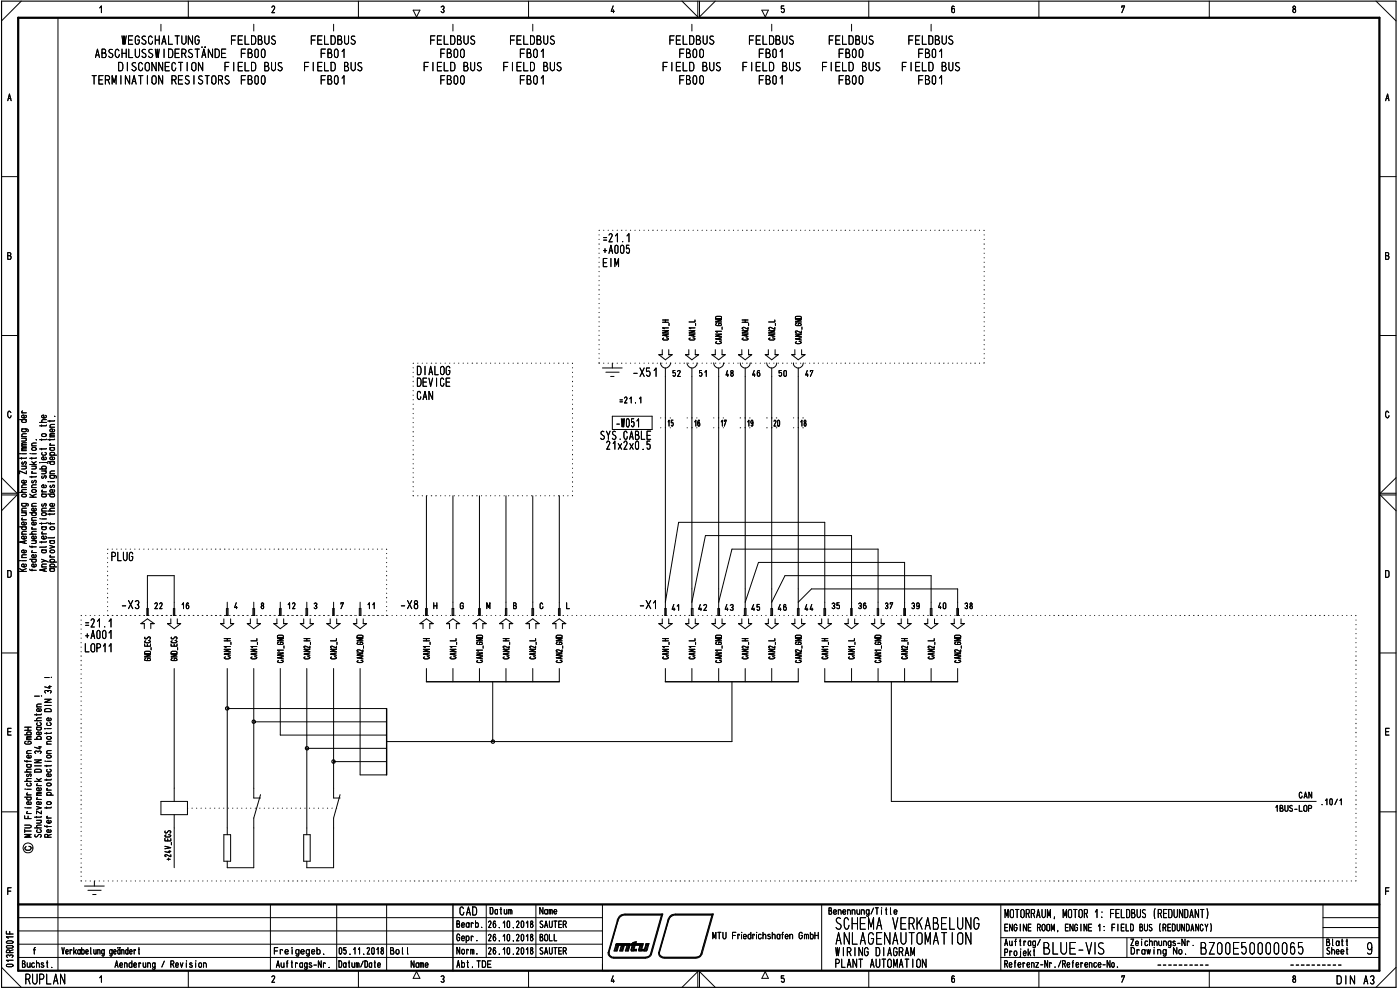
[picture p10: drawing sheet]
<svg xmlns="http://www.w3.org/2000/svg" width="420mm" height="297mm" viewBox="0 0 420 297" stroke-linecap="round" stroke-linejoin="round" font-family="sans-serif">
<defs><g id="words">
<g font-size="5.3">
<text x="250.5" y="279">SC 1NA ViKA31LU</text>
<text x="250.7" y="283.5">ABLAG-\AUTOldT 0</text>
<text x="312.9" y="286.4">3LU1-V</text>
<text x="360.1" y="286.4">3200150000065</text>
</g>
<g font-size="4.6">
<text x="387.7" y="4">8</text>
<text x="415.7" y="30.4">A</text>
<text x="42.8" y="198.4">2</text>
<text x="7.5" y="295.4">RUPLAN</text>
</g>
<g font-size="3.9">
<text x="48" y="9.5">1</text>
<text x="75.8" y="9.5">1</text>
<text x="99.8" y="9.5">1</text>
<text x="135.6" y="9.5">1</text>
<text x="159.6" y="9.5">1</text>
<text x="207.3" y="9.5">1</text>
<text x="231.3" y="9.5">1</text>
<text x="255.2" y="9.5">1</text>
<text x="28.5" y="17.4">ABSCHLUSSWIDERSTÄNDE</text>
<text x="36.5" y="13.5">WEGSCHALTUNG</text>
<text x="69.1" y="13.5">FELDBUS</text>
<text x="72.1" y="17.4">FBOO</text>
<text x="93.1" y="13.5">FELDBUS</text>
<text x="96.1" y="17.4">FB01</text>
<text x="128.9" y="13.5">FELDBUS</text>
<text x="132" y="17.4">FBOO</text>
<text x="152.9" y="13.5">FELDBUS</text>
<text x="155.9" y="17.4">FB01</text>
<text x="200.7" y="13.5">FELDBUS</text>
<text x="203.7" y="17.4">FBOO</text>
<text x="224.6" y="13.5">FELDBUS</text>
<text x="227.6" y="17.4">FB01</text>
<text x="248.6" y="13.5">FELDBUS</text>
<text x="251.5" y="17.4">FBOO</text>
<text x="272.4" y="13.5">FELDBUS</text>
<text x="275.4" y="17.4">FB01</text>
<text x="35.3" y="21.4">DISCONNECTION</text>
<text x="67.2" y="21.4">FIELD BUS</text>
<text x="91.1" y="21.4">FIELD BUS</text>
<text x="127" y="21.4">FIELD BUS</text>
<text x="150.8" y="21.4">FIELD BUS</text>
<text x="198.7" y="21.4">FIELD BUS</text>
<text x="222.6" y="21.4">FIELD BUS</text>
<text x="246.5" y="21.4">FIELD BUS</text>
<text x="270.5" y="21.4">FIELD BUS</text>
<text x="27.4" y="25.4">TERMINATION RESISTORS</text>
<text x="72.1" y="25.4">FBOO</text>
<text x="96.1" y="25.4">FB01</text>
<text x="132" y="25.4">FBOO</text>
<text x="155.9" y="25.4">FB01</text>
<text x="203.7" y="25.4">FBOO</text>
<text x="227.6" y="25.4">FB01</text>
<text x="251.5" y="25.4">FBOO</text>
<text x="275.4" y="25.4">FB01</text>
<text x="180.8" y="76.2">+A005</text>
<text x="180.8" y="72.7">=21.1</text>
<text x="180.8" y="80.2">EIM</text>
<text x="222.5" y="101.1">2</text>
<text x="230.4" y="101.1">2</text>
<text x="238.5" y="102.2">.</text>
<text x="238.5" y="102.2">&lt;7;</text>
<text x="125" y="112.6">DIALOG</text>
<text x="181.6" y="113.1">=</text>
<text x="189.9" y="113.1">-X51</text>
<text x="125" y="116.1">DEVICE</text>
<text x="125" y="120.1">CAN</text>
<text x="179.9" y="132">SYS.CABLE</text>
<text x="184.7" y="128.3">1051</text>
<text x="181.7" y="135">21x2x0.5</text>
<text x="33.2" y="168.4">PLUG</text>
<text x="36.2" y="182.8">-X3</text>
<text x="46.2" y="182.8">n</text>
<text x="120.1" y="182.8">-X8</text>
<text x="129.9" y="182.8">H</text>
<text x="137.9" y="182.8">9</text>
<text x="145.8" y="182.8">m</text>
<text x="153.9" y="182.8">8</text>
<text x="161.9" y="182.8">0</text>
<text x="169.7" y="182.8">1_</text>
<text x="191.9" y="182.8">-X1</text>
<text x="25.3" y="188.3">=21.1</text>
<text x="25.3" y="191.8">+A001</text>
<text x="41.9" y="188.2">1^</text>
<text x="25.3" y="195.7">LOP11</text>
<text x="98.9" y="193.5">2,</text>
<text x="134.8" y="193.5">•</text>
<text x="142.8" y="196.8">-</text>
<text x="142.8" y="193.5">2</text>
<text x="150.7" y="196.8">2</text>
<text x="152.6" y="192.4">1</text>
<text x="158.6" y="193.5">•</text>
<text x="158.7" y="196.8">21</text>
<text x="166.7" y="193.5">2</text>
<text x="270.3" y="196.8">21</text>
<text x="278.2" y="196.8">21</text>
<text x="286.2" y="193.5">2</text>
<text x="137.8" y="274.7">CAD</text>
<text x="301.5" y="275.5">MOTORRAUM, MOTOR 1: FELDBUS (REDUNDANT)</text>
<text x="250.7" y="286.9">WIRING DIAGRAM</text>
<text x="250.4" y="290.4">PLANT AUTOMATION</text>
<text x="401" y="295.4">DIN A3/</text>
</g>
<g font-size="3.1">
<text x="81.4" y="4">2</text>
<text x="132.1" y="4">3</text>
<text x="183.3" y="4">4</text>
<text x="228.5" y="5">V'</text>
<text x="285.4" y="4">6</text>
<text x="336.5" y="4">7</text>
<text x="2.2" y="30.4">A</text>
<text x="2.2" y="78">B</text>
<text x="415.7" y="78">B</text>
<text x="209.7" y="113.1">51</text>
<text x="214" y="110.6">v</text>
<text x="217.7" y="113.1">48</text>
<text x="221.9" y="110.6">vvv</text>
<text x="225.7" y="113.1">46</text>
<text x="233.6" y="113.1">50</text>
<text x="241.6" y="113.1">47</text>
<text x="2.1" y="125.6">0</text>
<text x="185.7" y="121.1">421.1</text>
<text x="2" y="173.4">D</text>
<text x="5.6" y="171.4">•</text>
<text x="11.6" y="171.6">Qa</text>
<text x="415.5" y="173.4">D</text>
<text x="70.2" y="182.8">4</text>
<text x="78.1" y="182.5">8</text>
<text x="86.1" y="182.8">12</text>
<text x="91.3" y="184.7">➢3</text>
<text x="102.1" y="182.8">7</text>
<text x="107.7" y="185.1">E</text>
<text x="110" y="182.8">11</text>
<text x="209.5" y="183.3">42</text>
<text x="215.3" y="183.3">t</text>
<text x="217.4" y="183.3">43</text>
<text x="225.4" y="183.3">45</text>
<text x="233.4" y="183.3">46</text>
<text x="241.4" y="183">44</text>
<text x="249.5" y="182.8">35</text>
<text x="257.5" y="182.8">36</text>
<text x="263.1" y="182.8">t</text>
<text x="265.5" y="182.8">37</text>
<text x="273.5" y="182.8">39</text>
<text x="281.5" y="182.8">40</text>
<text x="289.3" y="182.8">38</text>
<text x="2" y="220.7">E</text>
<text x="415.5" y="220.7">E</text>
<text x="389.7" y="239.6">CAN</text>
<text x="382.5" y="243.6">1BUS-LOP</text>
<text x="396.3" y="241.8">.10/1</text>
<text x="2" y="268.6">F</text>
<text x="415.5" y="268.6">F</text>
<text x="146.9" y="274.4">Datum</text>
<text x="161.9" y="274.4">Name</text>
<text x="248.6" y="274.5">Benennung/Title</text>
<text x="136.9" y="278.4">Bearb.</text>
<text x="146.3" y="278.5">26.10.2018</text>
<text x="161.8" y="278.5">SAUTER</text>
<text x="213.7" y="281.9">MTU Friedrichshafen GmbH</text>
<text x="301.3" y="279.5">ENGINE ROOM, ENGINE 1: FIELD BUS (REDUNDANCY)</text>
<text x="18.4" y="286.4">Verkabelung geändert</text>
<text x="82.2" y="286.4">Freigegeb.</text>
<text x="101.6" y="286.4">05.11.2018</text>
<text x="117" y="286.4">Bol l</text>
<text x="136.9" y="282.4">Gepr.</text>
<text x="137" y="286.4">Norm.</text>
<text x="146.4" y="282.4">26.10.2018</text>
<text x="146.4" y="286.4">26.10.2018</text>
<text x="161.9" y="286.4">SAUTER</text>
<text x="161.9" y="282.4">BOLL</text>
<text x="301.2" y="286.9">Projekt</text>
<text x="301.4" y="283.8">Auftrag/</text>
<text x="339.1" y="283.9">Zeichnungs-Nr.</text>
<text x="339.2" y="286.4">Drawing No.</text>
<text x="397.9" y="283.9">Blatt</text>
<text x="397.9" y="286.4">Sheet</text>
<text x="6.5" y="290.4">Buchst.</text>
<text x="34.4" y="290.4">Aenderung / Revision</text>
<text x="82.8" y="290.4">Auf t rags-Nr .</text>
<text x="101.5" y="290.4">Datum/Date</text>
<text x="123.2" y="290.4">Name</text>
<text x="136.9" y="290.4">Abt. TDE</text>
<text x="301.3" y="290.4">Referenz-Nr./Reference-No.</text>
<text x="81.4" y="294.9">2</text>
<text x="132.1" y="294.9">3</text>
<text x="183.3" y="294.9">4</text>
<text x="234.3" y="294.9">5</text>
<text x="285.4" y="294.9">6</text>
<text x="336.5" y="294.9">7</text>
<text x="387.7" y="294.9">8</text>
</g>
<g font-size="1.6">
<text x="6.2" y="153.5">COC.0</text>
<text x="6.2" y="152.1">0000</text>
<text x="6.2" y="154.9">01:70</text>
<text x="6.2" y="160.4">C.Cc</text>
<text x="6.2" y="161.7">000-</text>
<text x="6.3" y="156.2">c- 0.-</text>
<text x="14.7" y="161.9">0 ,</text>
<text x="6.3" y="166">C</text>
<text x="8.8" y="166">c ,</text>
<text x="12.3" y="166">00</text>
<text x="6.3" y="170.3">0- 000.</text>
<text x="67.1" y="192.4">=</text>
<text x="69" y="193.5">I</text>
<text x="77" y="193.5">I</text>
<text x="126.8" y="192.4">=</text>
<text x="7.1" y="222">.0.C&gt;</text>
<text x="13.8" y="223.4">C</text>
<text x="13.8" y="226.2">C</text>
<text x="7.1" y="231.8">.Cd0</text>
<text x="7.2" y="236.1">•0</text>
<text x="7.3" y="237.6">-</text>
<text x="7.8" y="238.8">c-E0.</text>
<text x="10.6" y="236.1">.-0</text>
<text x="13.8" y="237.6">c-</text>
<text x="6.8" y="241.6">•0</text>
<text x="10.6" y="241.6">00</text>
<text x="7.1" y="249.9">1-• 00</text>
<text x="1.7" y="287.4">CO</text>
</g>
</g></defs>
<g fill="none" stroke="#000" stroke-width=".3">
<path d="M6.4 .3l-5.9 6M17.4 5.3v286M29.9 2.4l.5-.6v2M56.5 .3v5M107.6 .3v5M124 3h2l-1 2.1zM158.6 .3v5M204.7 .3l4.7 4.8v-4.8M209.9 .3v4.8l4.8-4.8M235.2 1.8h-.7v.9a.56 .56 0 0 1 .9 .3 .56 .56 0 0 1-.7 .6l-.2-.1M260.7 .3v5M311.8 .3v5"/>
<path d="M362.9 .3v5M413 .3l6 6M.5 53h5M414 53h5M.5 100.7h5M414 100.7h5M416.8 123.8a.48 .48 0 0 0-.6-.4 .48 .48 0 0 0-.4 .6v.7l.4 .6h.4l.3-.6M.5 148.5h4.6l-4.6 4.7M.5 143.3l4.6 4.7h-4.6M128 148.8v31.9M135.9 148.8v31.9M143.9 148.8v31.9"/>
<path d="M151.8 148.8v31.9M159.9 148.8v31.9M167.9 148.8v31.9M419 148.5h-4.8l4.8 4.7M419 143.3l-4.8 4.7h4.8M.5 195.9h5M414 195.9h5M52.3 200.6v35.9M68.2 200.6v47.8M68.2 212.6h47.8M76.2 200.6v35.9M76.2 216.6h39.8"/>
<path d="M84.1 200.6v20h31.9M92.1 200.6v47.8M100.1 200.6v35.9M108.1 200.6v31.9h7.9M128 200.6v4M135.9 200.6v4M143.9 200.6v4M147.9 204.6v17.9M151.8 200.6v4M159.9 200.6v4M167.9 200.6v4M199.7 200.6v4"/>
<path d="M207.6 200.6v4M215.7 200.6v4M219.7 204.6v17.9h-103.7M223.6 200.6v4M231.6 200.6v4M239.6 200.6v4M247.5 200.6v4M255.6 200.6v4M263.5 200.6v4M267.5 204.6v35.9h123.5M271.5 200.6v4M279.4 200.6v4"/>
<path d="M287.4 200.6v4M92.1 224.5h23.9M100.1 228.5h15.9M.5 243.6h5M7.4 247.6h1.5a.42 .42 0 0 1 .5 .4 .42 .42 0 0 1-.5 .4h-1.5M7.4 244.8v.8h2M8 244.1h1.4M8 242.4h1.4M8.3 243.5l-.3 .4 .3 .2M8.4 244.9v.7M9.4 250.4h-2l1.6 .4-1.6 .4h2M52.3 248.4v11.9"/>
<path d="M56.3 242.5h.1M57.6 242.5h.1M59 242.5h.1M60.3 242.5h.1M61.7 242.5h.1M63 242.5h.1M64.4 242.5h.1M65.7 242.5h.1M67.1 242.5h.1M68.5 242.5h.1M69.8 242.5h.1M71.2 242.5h.1"/>
<path d="M72.5 242.5h.1M73.9 242.5h.1M75.2 242.5h.1M76.2 248.4v11.9h-8M76.6 242.5h.1M77.9 242.5h.1M79.3 242.5h.1M80.6 242.5h.1M82 242.5h.1M83.4 242.5h.1M84.7 242.5h.1M86.1 242.5h.1"/>
<path d="M87.4 242.5h.1M88.8 242.5h.1M90.1 242.5h.1M91.5 242.5h.1M92.8 242.5h.1M94.2 242.5h.1M95.5 242.5h.1M96.9 242.5h.1M98.3 242.5h.1M99.6 242.5h.1M100.1 248.4v11.9h-8M101 242.5h.1"/>
<path d="M414 243.6h5M1.9 279.4v.8h2M2.9 279.5v.7M5.5 275.3h175.3M5.5 279.3h175.3M81.2 271.4v19.9M101 271.4v19.9M116 271.4v19.9M145.9 271.4v15.9M160.8 271.4v15.9M180.8 271.4v19.9M246.6 271.4v19.9"/>
<path d="M300.4 271.4v19.8M397 271.4v15.9M397 278.3h17M397 275.3h17M.5 290.2l5.9 6M1.9 282.6l.4-.3 1.3 .1a.34 .34 0 0 1 .3 .4 .34 .34 0 0 1-.4 .2h-1.3zM2 283.9l1.5-.2a.38 .38 0 0 1 .4 .4 .38 .38 0 0 1-.4 .4h-1.3l-.3-.4zM2.1 289.4l1.4-.1a.38 .38 0 0 1 .4 .4 .38 .38 0 0 1-.4 .4l-1.4-.1-.2-.3zM2.9 285.8v-.4a.52 .52 0 0 0-.5-.4 .52 .52 0 0 0-.5 .4v.4h2M3.9 288.1h-2l.6 .4M3.9 281.1h-2l.6 .4M3.9 285l-1 .3"/>
<path d="M5.5 287.3h175.3M5.5 283.3h175.3M29.9 293.4l.5-.6v1.9M56.5 291.3v4.9M107.6 291.3v4.9M125 291.5l1 2h-2zM158.6 291.3v4.9M204.7 296.2l4.7-4.7v4.7M209.9 296.2v-4.7l4.8 4.7M229.7 291.5l.9 2h-2zM260.7 291.3v4.9M300.4 287.3h113.6"/>
<path d="M300.4 281.3h113.6M311.8 291.3v4.9M338.2 281.3v6M362.9 291.3v4.9M419 290.2l-6 6"/>
<circle cx="8.4" cy="254.4" r="1.49"/>
</g>
<path d="M116 212.6v19.9M128 204.6h39.9M199.7 204.6h39.9M247.5 204.6h39.9M135.9 271.4v19.9" fill="none" stroke="#000" stroke-width=".42"/>
<path d="M.5 .3h418.5v295.9h-418.5z" fill="none" stroke="#000" stroke-width=".34"/>
<path d="M5.5 5.3h408.5v286h-408.5zM5.5 271.4h408.5" fill="none" stroke="#000" stroke-width=".68"/>
<g fill="none" stroke="#000" stroke-width=".3">
<path d="M7.4 219.1h2M7.4 218.2h2M8.4 218.2v.9M7.4 228.2l.1 .2h1.9M7.8 222.4l-.4 .4v.2l.4 .3 1.6-.2-.2-.6-.8-.1v.4M8 229.4h1.1l.3 .6-.3 .2-.9-.1-.2-.4 .3-.3M8 236.8h1.4M8 226.1h1.4M8.1 228.2v.5M8.2 232.3a.37 .37 0 0 0-.2 .5 .37 .37 0 0 0 .4 .2l.4-.8 .6 .1-.2 .7M8.3 239.2l-.3 .2 .3 .6h.8l.3-.2v-.4l-.3-.2M8.3 220.5l-.3-.4 .3-.5 1.1 .2-.3 .7"/>
<path d="M9.2 226.7l.2 .2-.2 .5h-.9l-.3-.5 .7-.3v.8M9.4 233.6l-1.3 .1-.1 .5 .4 .2M9.4 225.2h-1l-.4 .3 .3 .6M9.4 229.4h-.2M7.4 247.6h1.5a.42 .42 0 0 1 .5 .4 .42 .42 0 0 1-.5 .4h-1.5M7.4 244.8v.8h2M7.6 242.4h.1M8 244.1h1.4M8 242.4h1.4M8.3 243.5l-.3 .4 .3 .2M8.4 244.9v.7M9.4 250.4h-2l1.6 .4-1.6 .4h2"/>
</g>
<g fill="none" stroke="#000" stroke-width=".3">
<path d="M7.4 219.1h2M7.4 218.2h2M8.4 218.2v.9M10.4 216.2h2M10.4 208.9h1.4M11 218.2h1.1l.3 .6-.3 .2h-.8l-.3-.2 .3-.6M11 214.2v.4M11 212.1h1.4M12 216.8l.4 .4-.3 .5h-.8l-.3-.4 .2-.4M12.1 219.7l.3 .4-.4 .4-1-.2v-.5l.7-.2v.9M12.1 212.7l.3 .2-.3 .5h-.9l-.2-.5 .7-.3v.8M12.4 215.4l-1.3 .2-.1 .3 .4 .3"/>
<path d="M12.4 214.2l-.1 .3h-1.9M12.4 211.2l-1.2 .1-.2 .2 .2 .6M12.4 218.2l-.2 .1M7.4 228.2l.1 .2h1.9M7.8 222.4l-.4 .4v.2l.4 .3 1.6-.2-.2-.6-.8-.1v.4M8 229.4h1.1l.3 .6-.3 .2-.9-.1-.2-.4 .3-.3M8 236.8h1.4M8 226.1h1.4M8.1 228.2v.5M8.2 232.3a.37 .37 0 0 0-.2 .5 .37 .37 0 0 0 .4 .2l.4-.8 .6 .1-.2 .7M8.3 239.2l-.3 .2 .3 .6h.8l.3-.2v-.4l-.3-.2M8.3 220.5l-.3-.4 .3-.5 1.1 .2-.3 .7"/>
<path d="M9.2 226.7l.2 .2-.2 .5h-.9l-.3-.5 .7-.3v.8M9.4 233.6l-1.3 .1-.1 .5 .4 .2M9.4 225.2h-1l-.4 .3 .3 .6M9.4 229.4h-.2M10.4 228h2l-2 .9h2M10.4 229.8h2M10.7 226.1l-.3-.5a.55 .55 0 0 1 .5-.3 .55 .55 0 0 1 .5 .3 .48 .48 0 0 1 .5-.3 .48 .48 0 0 1 .4 .5l-.2 .3M11 239.9h1.4M11 233.6l1 .8M11.2 239.4l-.2 .2 .3 .3M11.6 224.1h.8M12 223.9v.8l-1.6-.5"/>
<path d="M12.1 236.4l.3 .5-.4 .3-1-.1v-.5l.2-.2h.5v.8M12.4 233.6l-.8 .4M7.6 242.4h.1M10.5 250.4a.43 .43 0 0 0 .1 .7 .43 .43 0 0 0 .6-.1 .56 .56 0 0 1 .6-.7 .56 .56 0 0 1 .5 .7l-.2 .2M11 242l1.4 .4-1.4 .4M11 246.1h1.4M11 244.9v.5M12 246.1a.42 .42 0 0 1 .4 .4 .42 .42 0 0 1-.4 .5h-1M12.4 247.6h-1.3l-.1 .5 .4 .3M12.4 244.9l-.1 .3h-1.9M12.4 243.3v.9l-1.4-.9v.9"/>
</g>
<g fill="none" stroke="#000" stroke-width=".3">
<path d="M10.4 216.2h2M10.4 208.9h1.4M11 218.2h1.1l.3 .6-.3 .2h-.8l-.3-.2 .3-.6M11 214.2v.4M11 212.1h1.4M12 216.8l.4 .4-.3 .5h-.8l-.3-.4 .2-.4M12.1 219.7l.3 .4-.4 .4-1-.2v-.5l.7-.2v.9M12.1 212.7l.3 .2-.3 .5h-.9l-.2-.5 .7-.3v.8M12.5 208.9h.1M12.4 215.4l-1.3 .2-.1 .3 .4 .3M12.4 214.2l-.1 .3h-1.9M12.4 211.2l-1.2 .1-.2 .2 .2 .6"/>
<path d="M12.4 218.2l-.2 .1M10.4 228h2l-2 .9h2M10.4 229.8h2M10.7 226.1l-.3-.5a.55 .55 0 0 1 .5-.3 .55 .55 0 0 1 .5 .3 .48 .48 0 0 1 .5-.3 .48 .48 0 0 1 .4 .5l-.2 .3M11 239.9h1.4M11 233.6l1 .8M11.2 239.4l-.2 .2 .3 .3M11.6 224.1h.8M12 223.9v.8l-1.6-.5M12.1 236.4l.3 .5-.4 .3-1-.1v-.5l.2-.2h.5v.8M12.4 233.6l-.8 .4M10.5 250.4a.43 .43 0 0 0 .1 .7 .43 .43 0 0 0 .6-.1 .56 .56 0 0 1 .6-.7 .56 .56 0 0 1 .5 .7l-.2 .2"/>
<path d="M11 242l1.4 .4-1.4 .4M11 246.1h1.4M11 244.9v.5M12 246.1a.42 .42 0 0 1 .4 .4 .42 .42 0 0 1-.4 .5h-1M12.4 247.6h-1.3l-.1 .5 .4 .3M12.4 244.9l-.1 .3h-1.9M12.4 243.3v.9l-1.4-.9v.9"/>
</g>
<g fill="none" stroke="#000" stroke-width=".3">
<path d="M12.5 208.9h.1M14 229.6v.4M14 233.8v.4M14 238.6h2M14 228.4h1.4M14.1 235.1l1.1-.1 .2 .5-1 .3-.4-.3zM14.4 238.6a.43 .43 0 0 1-.4-.4 .43 .43 0 0 1 .4-.5l.9 .2 .1 .4-.5 .3M14.9 230.8l.5 .3-.4 .5h-.7l-.3-.2 .2-.5M15.1 232.2l.3 .3-.3 .5h-.8l-.3-.3 .1-.4 .6-.1v.8M15.4 233.8l-.1 .2h-1.9M15.4 229.6v.2h-2M13.4 247.7l.1 .3h1.9"/>
<path d="M14 245.4h1.4M14 242.1v.5M14.1 240.7l1.1-.1 .2 .5-1 .3-.4-.3zM14.1 247.7v.5M14.3 244.9l-.3 .1 .3 .4M14.4 251.2v-.5a.56 .56 0 0 0-1-.2v.7h2M15.1 249l.3 .4-.5 .4-.8-.2v-.5l.6-.2v.9M15.1 246.2l.3 .4-.5 .4-.8-.2v-.5l.6-.2v.9M15.4 242.1l-.1 .3h-1.9M15.4 250.4l-1 .3"/>
</g>
<g fill="none" stroke="#000" stroke-width=".3">
<path d="M13.4 212.9l.6-.3 1 .1 .4 .3v.5h-2zM13.4 209.8h2l-2 .9h2M13.4 211.7h2M13.4 203.3h1.4M13.5 218.6h.1M13.7 207.9l-.3-.3a.48 .48 0 0 1 .5-.4 .48 .48 0 0 1 .5 .3 .53 .53 0 0 1 .5-.3 .53 .53 0 0 1 .5 .4l-.3 .3M14 219.8v.4M14 218.6h1.4M14.6 206h.8M14.9 216.8l.5 .4-.4 .5h-.7l-.3-.3 .2-.5M14.9 205.7v.8l-1.5-.4M15.1 215.5l.3 .2-.3 .5h-.8l-.3-.5 .4-.3h.3v.8"/>
<path d="M15.4 219.8v.2h-2M13.6 228.4h.1M14.1 226.7h1.1l.2 .5-1 .2-.4-.2zM14.1 221.1h1.1l.2 .5-1 .2-.4-.2z"/>
</g>
<g fill="none" stroke="#000" stroke-width=".3">
<path d="M15.5 203.3h.1M14 229.6v.4M14 233.8v.4M14 238.6h2M14 228.4h1.4M14.1 235.1l1.1-.1 .2 .5-1 .3-.4-.3zM14.4 238.6a.43 .43 0 0 1-.4-.4 .43 .43 0 0 1 .4-.5l.9 .2 .1 .4-.5 .3M14.9 230.8l.5 .3-.4 .5h-.7l-.3-.2 .2-.5M15.1 232.2l.3 .3-.3 .5h-.8l-.3-.3 .1-.4 .6-.1v.8M15.4 233.8l-.1 .2h-1.9M15.4 229.6v.2h-2M13.4 247.7l.1 .3h1.9"/>
<path d="M14 245.4h1.4M14 242.1v.5M14.1 240.7l1.1-.1 .2 .5-1 .3-.4-.3zM14.1 247.7v.5M14.3 244.9l-.3 .1 .3 .4M14.4 251.2v-.5a.56 .56 0 0 0-1-.2v.7h2M15.1 249l.3 .4-.5 .4-.8-.2v-.5l.6-.2v.9M15.1 246.2l.3 .4-.5 .4-.8-.2v-.5l.6-.2v.9M15.4 242.1l-.1 .3h-1.9M15.4 250.4l-1 .3"/>
</g>
<g fill="none" stroke="#000" stroke-width=".3">
<path d="M13.4 212.9l.6-.3 1 .1 .4 .3v.5h-2zM13.4 209.8h2l-2 .9h2M13.4 211.7h2M13.4 203.3h1.4M13.5 218.6h.1M13.7 207.9l-.3-.3a.48 .48 0 0 1 .5-.4 .48 .48 0 0 1 .5 .3 .53 .53 0 0 1 .5-.3 .53 .53 0 0 1 .5 .4l-.3 .3M14 219.8v.4M14 218.6h1.4M14.6 206h.8M14.9 216.8l.5 .4-.4 .5h-.7l-.3-.3 .2-.5M14.9 205.7v.8l-1.5-.4M15.1 215.5l.3 .2-.3 .5h-.8l-.3-.5 .4-.3h.3v.8"/>
<path d="M15.4 219.8v.2h-2M13.6 228.4h.1M14.1 226.7h1.1l.2 .5-1 .2-.4-.2zM14.1 221.1h1.1l.2 .5-1 .2-.4-.2z"/>
</g>
<g fill="none" stroke="#000" stroke-width=".3">
<path d="M5.9 125.9h2M6 136.1h.1M6.5 128.7l1.8 .1 .2 .3-.2 .4M6.5 139.9h1.4M6.5 137.3v.5M6.5 136.1h1.4M6.5 135.2h1.4M6.5 133.9h1.4M6.5 131.5h1.4M6.5 131h1.4M6.5 123.9h1.4M6.7 138.6a.36 .36 0 0 0-.2 .5 .36 .36 0 0 0 .5 .2 .6 .6 0 0 1 .8-.6l-.1 .7"/>
<path d="M6.7 123.3l-.2 .2 .3 .4M6.8 128.7l-.3 .3 .3 .5h.8l.3-.2-.3-.6M6.8 125.9l-.3 .3 .3 .5h.8l.3-.2-.3-.6M7.5 139.9l.4 .3-.1 .3-1.3 .2M7.5 131.5l.4 .3-.1 .4-1.3 .1M7.7 124.6l.2 .5-.4 .3-.9-.2v-.5l.6-.2v.9M7.9 137.3l-.1 .2h-1.9M7.9 134.7h-1.2l-.2 .3 .2 .2M7.9 134.3h-1.2l-.2 .2 .4 .2M7.9 133.3h-1.2l-.2 .3 .2 .3M7.9 132.8l-1.3 .1v.4h.3M7.9 130.1l-1.3 .2 .1 .7"/>
<path d="M8.9 139.4h2M9.5 139.9h1.4M9.5 136.1h1.4M9.5 137.3v.5M9.5 138.5l1 .9M10.5 139.9l.4 .3-.2 .4-1.2 .1M10.9 137.3v.2h-2M10.9 138.5l-.9 .4M11.9 126.7h2M12 138.8h.1M12.5 138.8h1.5l.4 .2M12.5 130.4l1-.3a.42 .42 0 0 1 .4 .5 .42 .42 0 0 1-.4 .4l-.8-.1z"/>
<path d="M12.5 127.5v.4M12.5 131.7v.5M12.5 134.5v.5M13.5 135.7l.4 .4-.3 .5-.9-.1-.2-.3 .2-.4M13.7 137.2l.2 .2-.2 .5h-1l-.2-.5 .7-.3v.8M13.7 124.6l.2 .3-.1 .3-.9 .2a.45 .45 0 0 1-.4-.6 .45 .45 0 0 1 .7-.3v.9M13.9 134.5l-.1 .2h-1.9M13.9 131.7l-.1 .2h-1.9M13.9 127.5l-.1 .3h-1.9M13.9 125.9l-1.3 .2v.6h.3M5.9 158.1h2M5.9 147.7h2"/>
<path d="M6.5 146.3h1.4M6.6 148.4l.9-.1 .3 .1 .1 .4-1 .3-.3-.2zM6.8 158.1l-.3 .2 .3 .6 .9-.1 .2-.5-.3-.2M7.7 156.7l.2 .3-.2 .5h-1l-.2-.4 .1-.3 .6-.2v.9M7.7 144.2l.2 .4-.4 .3-.9-.1-.1-.4 .7-.3v.8M7.9 146.9l-1.3 .1-.1 .4 .4 .3M7.9 145.5l-1.3 .1 .1 .7M7.9 141.3v.9l-2-.9v.9M8.9 149.2h2M8.9 148.3l1.2 .9M9.5 147.2l.4-.3h.6l.4 .3v.2l-.2 .3h-.8zM9.5 146.3h1.4"/>
<path d="M9.5 142.9v.4M9.5 142h1.4M9.7 158.2l-.2 .4 .3 .1M9.7 144.2a.36 .36 0 0 0-.2 .4 .36 .36 0 0 0 .4 .3 .6 .6 0 0 1 .9-.6l-.1 .6M9.7 141.5l-.2 .3 .3 .2M10.6 156.7l.3 .3-.3 .5h-.9l-.1-.7 .6-.2v.9M10.9 145.5l-1.3 .1 .1 .7M10.9 142.9v.2h-2M10.9 148.3l-1.3 .5M11.9 140.7h2M12.5 158.1h1.1l.3 .5-.3 .3h-.8l-.3-.3 .3-.5M12.5 148.3h1.1l.3 .3-.1 .3-.2 .2-.9-.1-.2-.4 .3-.3"/>
<path d="M12.5 156.9v.4M12.5 155.7h1.4M12.5 147.6h1.4M12.5 141.3h1.4M12.6 154l.9-.2a.42 .42 0 0 1 .4 .5 .42 .42 0 0 1-.4 .4l-.8-.1zM12.7 151.2a.37 .37 0 0 0-.2 .5 .37 .37 0 0 0 .4 .2l.3-.7a.41 .41 0 0 1 .7 .1 .41 .41 0 0 1-.2 .6M12.7 142.8a.37 .37 0 0 0-.2 .5 .37 .37 0 0 0 .4 .2l.3-.5a.33 .33 0 0 1 .6-.2 .33 .33 0 0 1 0 .5l-.1 .2M12.7 159.6l-.2 .3 .3 .3M12.7 147.1l-.2 .2 .3 .3M12.8 140.7l-.3-.3 .3-.5h.8l.3 .3-.3 .5M13.5 141.3a.42 .42 0 0 1 .4 .4 .42 .42 0 0 1-.4 .5h-1M13.7 145.5l.2 .3-.2 .5h-1l-.2-.5 .7-.3v.8"/>
<path d="M13.9 156.9l-.1 .2h-1.9M13.9 158.1l-.2 .1M13.9 148.3h-.2M5.9 171.4h2M6 168.2h.1M6.5 168.2h1.4M6.5 167.3h1.4M7.3 162.4v.6M7.9 166.5h-1.3l.1 .8M7.9 162.2l-2 .4 2 .5M7.9 170.6l-1.3 .5M8.9 170.8l.2 .3h1.8"/>
<path d="M8.9 163.8l.1 .3h1.9M8.9 167.8h2M9.6 163.8v.5M9.6 170.8v.5M9.8 167.8l-.3 .2v.5l.3 .2 1-.2 .1-.4-.4-.3M10.5 162.2l.4 .4-.2 .4-1.2 .1M10.6 166.5l.3 .5-.4 .3-.8-.1-.2-.5 .2-.2h.5v.8M12.5 167.8l1.9 .9M12.5 162.5v.4M12.5 160.2h1.4M13.7 160.9l.2 .5-.4 .3-.9-.2-.1-.4 .7-.2v.8M13.7 168.2l-1.2 .5"/>
<path d="M13.9 164l-.1 .2h-1.9M13.9 162.5l-.1 .1h-1.9M15.5 203.3h.1M8.7 253.9a.6 .6 0 0 1 .7 .6 .6 .6 0 0 1-.6 .6h-.8l-.4-.3-.1-.5 .3-.3"/>
</g>
<g fill="none" stroke="#000" stroke-width=".3">
<path d="M8.9 139.4h2M9.1 136.1h.1M9.5 133.8h1.4M9.5 137.3v.5M9.5 139.9h1.4M9.5 138.5l1 .9M9.5 136.1h1.4M9.7 134.4h1l.2 .5-1 .2-.4-.2zM10.5 139.9l.4 .3-.2 .4-1.2 .1M10.9 132.9l-1.3 .2 .1 .7M10.9 132h.1M10.9 137.3v.2h-2"/>
<path d="M10.9 138.5l-.9 .4M8.9 149.2h2M8.9 148.3l1.2 .9M9.5 147.2l.4-.3h.6l.4 .3v.2l-.2 .3h-.8zM9.5 146.3h1.4M9.5 142.9v.4M9.5 142h1.4M9.7 158.2l-.2 .4 .3 .1M9.7 144.2a.36 .36 0 0 0-.2 .4 .36 .36 0 0 0 .4 .3 .6 .6 0 0 1 .9-.6l-.1 .6M9.7 141.5l-.2 .3 .3 .2M10.6 156.7l.3 .3-.3 .5h-.9l-.1-.7 .6-.2v.9M10.9 145.5l-1.3 .1 .1 .7"/>
<path d="M10.9 142.9v.2h-2M10.9 148.3l-1.3 .5M8.9 170.8l.2 .3h1.8M8.9 163.8l.1 .3h1.9M8.9 167.8h2M9.6 163.8v.5M9.6 170.8v.5M9.8 167.8l-.3 .2v.5l.3 .2 1-.2 .1-.4-.4-.3M10.5 162.2l.4 .4-.2 .4-1.2 .1M10.6 166.5l.3 .5-.4 .3-.8-.1-.2-.5 .2-.2h.5v.8"/>
</g>
<g fill="none" stroke="#000" stroke-width=".3">
<path d="M9.1 136.1h.1M9.5 133.8h1.4M9.7 134.4h1l.2 .5-1 .2-.4-.2zM10.9 132.9l-1.3 .2 .1 .7M10.9 132h.1M14.4 138.5h2M14.9 134.3h1.1l.4 .6-.4 .2h-.7l-.4-.2 .4-.6M14.9 126.2v.4M14.9 131.7v.5M14.9 136.6h2.1M14.9 133.6h1.5M14.9 131.1h1.5"/>
<path d="M14.9 128.2h1.5M15.2 133.1l-.3 .2 .4 .3M15.3 138.5l-.4 .4 .4 .5 .9-.1 .2-.4-.4-.4M15.4 136.6a.42 .42 0 0 1-.5-.5 .42 .42 0 0 1 .5-.4l1 .3v.3l-.4 .3M16.1 137.2l.3 .2-.3 .5h-.9l-.3-.5 .8-.3v.8M16.1 128.8l.3 .2-.3 .5h-.9l-.3-.5 .8-.3v.8M16.4 131.7l-.1 .2h-1.9M16.4 130.6h-1.2l-.3 .2 .3 .3M16.4 130h-1l-.5 .3 .5 .3M16.4 127.3l-1.3 .2 .1 .7M16.4 126.2l-.1 .1h-1.9M16.4 134.3l-.2 .1"/>
<path d="M14.4 156.8l.2 .3h1.8M14.4 153.3h2M14.4 148.3h2M14.4 144.5h.1M14.9 142.7h1.8l.3 .4-.2 .3M14.9 154.1v.4M14.9 144.5h1.5M14.9 142.2h1.5M15 158.2l1-.1 .4 .2v.3l-.4 .3h-.6l-.4-.2zM15.1 156.8v.5M15.2 145.6a.33 .33 0 0 0-.1 .6 .33 .33 0 0 0 .5-.2l.1-.2a.33 .33 0 0 1 .5-.2 .33 .33 0 0 1 .1 .4l-.2 .3M15.3 148.3l-.4 .3 .4 .5 1-.2 .1-.3-.4-.3"/>
<path d="M15.3 142.7l-.4 .3 .4 .5 1-.2 .1-.3-.4-.3M16.1 151.1l.3 .3-.3 .5h-.9l-.3-.3 .1-.4 .7-.2v.9M16.1 147l.3 .4-.4 .3-1-.1-.1-.4 .8-.3v.8M16.4 154.1l-.1 .2h-1.9M16.4 152.5l-1.3 .1-.2 .4 .5 .3M16.4 141.3l-1.3 .2 .1 .7M14.9 163.7l1.5 .4-1.5 .4M14.9 162.2l1.3 .1 .1 .6-1 .2-.4-.4 .4-.5M14.9 167.1h1.5M15 165.2l1-.2 .3 .2 .1 .4-1 .3-.4-.2zM15.2 166.6l-.3 .3 .4 .2M15.4 168.7a.42 .42 0 0 1-.5-.5 .42 .42 0 0 1 .5-.4l.9 .2 .1 .4-.4 .3"/>
</g>
<g fill="none" stroke="#000" stroke-width=".3">
<path d="M14.4 138.5h2M14.9 134.3h1.1l.4 .6-.4 .2h-.7l-.4-.2 .4-.6M14.9 126.2v.4M14.9 131.7v.5M14.9 136.6h2.1M14.9 133.6h1.5M14.9 131.1h1.5M14.9 128.2h1.5M15.2 133.1l-.3 .2 .4 .3M15.3 138.5l-.4 .4 .4 .5 .9-.1 .2-.4-.4-.4M15.4 136.6a.42 .42 0 0 1-.5-.5 .42 .42 0 0 1 .5-.4l1 .3v.3l-.4 .3M16.1 137.2l.3 .2-.3 .5h-.9l-.3-.5 .8-.3v.8"/>
<path d="M16.1 128.8l.3 .2-.3 .5h-.9l-.3-.5 .8-.3v.8M16.5 125h.1M16.4 131.7l-.1 .2h-1.9M16.4 130.6h-1.2l-.3 .2 .3 .3M16.4 130h-1l-.5 .3 .5 .3M16.4 127.3l-1.3 .2 .1 .7M16.4 126.2l-.1 .1h-1.9M16.4 134.3l-.2 .1M14.4 156.8l.2 .3h1.8M14.4 153.3h2M14.4 148.3h2M14.4 144.5h.1"/>
<path d="M14.9 142.7h1.8l.3 .4-.2 .3M14.9 154.1v.4M14.9 144.5h1.5M14.9 142.2h1.5M15 158.2l1-.1 .4 .2v.3l-.4 .3h-.6l-.4-.2zM15.1 156.8v.5M15.2 145.6a.33 .33 0 0 0-.1 .6 .33 .33 0 0 0 .5-.2l.1-.2a.33 .33 0 0 1 .5-.2 .33 .33 0 0 1 .1 .4l-.2 .3M15.3 148.3l-.4 .3 .4 .5 1-.2 .1-.3-.4-.3M15.3 142.7l-.4 .3 .4 .5 1-.2 .1-.3-.4-.3M16.1 151.1l.3 .3-.3 .5h-.9l-.3-.3 .1-.4 .7-.2v.9M16.1 147l.3 .4-.4 .3-1-.1-.1-.4 .8-.3v.8M16.4 154.1l-.1 .2h-1.9"/>
<path d="M16.4 152.5l-1.3 .1-.2 .4 .5 .3M16.4 141.3l-1.3 .2 .1 .7M14.9 163.7l1.5 .4-1.5 .4M14.9 162.2l1.3 .1 .1 .6-1 .2-.4-.4 .4-.5M14.9 167.1h1.5M15 165.2l1-.2 .3 .2 .1 .4-1 .3-.4-.2zM15.2 166.6l-.3 .3 .4 .2M15.4 168.7a.42 .42 0 0 1-.5-.5 .42 .42 0 0 1 .5-.4l.9 .2 .1 .4-.4 .3"/>
</g>
<g fill="none" stroke="#000" stroke-width=".3">
<path d="M279.4 7.3v2M190.5 69.1h.1M191.9 69.1h.1M193.3 69.1h.1M194.6 69.1h.1M195.9 69.1h.1M197.2 69.1h.1M198.6 69.1h.1M199.9 69.1h.1M201.3 69.1h.1M202.6 69.1h.1M204 69.1h.1"/>
<path d="M205.3 69.1h.1M206.6 69.1h.1M208 69.1h.1M209.3 69.1h.1M210.7 69.1h.1M212 69.1h.1M213.4 69.1h.1M214.7 69.1h.1M216 69.1h.1M217.4 69.1h.1M218.7 69.1h.1M220.1 69.1h.1"/>
<path d="M221.4 69.1h.1M222.8 69.1h.1M224.1 69.1h.1M225.4 69.1h.2M226.8 69.1h.1M228.1 69.1h.1M229.5 69.1h.1M230.8 69.1h.1M232.2 69.1h.1M233.6 69.1h.1M234.8 69.1h.2M236.2 69.1h.1"/>
<path d="M237.5 69.1h.1M238.9 69.1h.1M240.2 69.1h.1M241.6 69.1h.1M243 69.1h.1M244.2 69.1h.2M245.6 69.1h.1M246.9 69.1h.1M248.3 69.1h.1M249.6 69.1h.1M251 69.1h.1M252.3 69.1h.1"/>
<path d="M253.6 69.1h.2M255 69.1h.1M256.3 69.1h.1M257.7 69.1h.1M259 69.1h.1M260.4 69.1h.1M261.7 69.1h.1M263 69.1h.2M264.4 69.1h.1M265.7 69.1h.1M267.1 69.1h.1M268.4 69.1h.1"/>
<path d="M269.8 69.1h.1M271.1 69.1h.1M272.4 69.1h.2M273.8 69.1h.1M275.1 69.1h.1M276.5 69.1h.1M277.8 69.1h.1M279.2 69.1h.1M280.5 69.1h.1M281.8 69.1h.2M283.2 69.1h.1M284.5 69.1h.1"/>
<path d="M285.9 69.1h.1M287.2 69.1h.1M288.6 69.1h.1M289.9 69.1h.1M291.3 69.1h.1M292.6 69.1h.1M293.9 69.1h.1M295.3 69.1l.1 .1M295.4 70.4v.1M295.4 71.8v.1M295.4 73.2v.1M295.4 74.6v.1"/>
<path d="M295.4 75.9v.1M295.4 77.3v.1M295.4 78.7h.1M179.8 82.8v.1M179.8 84.2h.1M179.8 85.5v.1M179.8 86.9v.1M179.8 88.3v.1M179.8 89.7h.1M179.8 91v.1M179.8 92.4v.1M179.8 93.7v.1"/>
<path d="M179.8 95.1v.1M179.8 96.5v.1M179.8 97.9v.1M179.8 99.2v.1M198.8 99.2h1.8l-1.8 .7h1.8M198.8 96.7h1.8M198.8 96h1.8M199.7 96v.7M200.6 98.4h-1.8l.5 .2M200.8 97v.7M206.8 99.2h1.8l-1.8 .7h1.8M208.6 98.4h-1.8l.5 .2"/>
<path d="M208.6 96v.6h-1.8M208.7 97v.7M214.8 95.9h1.7l-1.7 .7h1.7M214.8 95.2l.3-.3h1.1l.3 .2v.5h-1.7zM215.1 97l-.3 .5 .4 .2h1.1l.2-.2-.4-.5h-.4v.4M216.5 99.4h-1.7l.5 .3M216.7 98.1v.7M222.7 96.7h1.8M222.7 96h1.8M223.6 96v.7M224.7 97v.7M232.5 96v.6h-1.8"/>
<path d="M232.7 97v.7M238.7 95.9h1.8l-1.8 .7h1.8M238.7 95.1l1.5-.2 .3 .3v.4h-1.8zM239.1 97l-.4 .2 .4 .5h1.1l.3-.2-.5-.5h-.4v.4M240.7 98.1v.7M295.4 80v.2M295.4 81.4v.1M295.4 82.8v.1M295.4 84.2h.1M295.4 85.5v.1M295.4 86.9v.1M295.4 88.3v.1"/>
<path d="M295.4 89.7h.1M295.4 91v.1M295.4 92.4v.1M295.4 93.7v.1M295.4 95.1v.1M295.4 96.5v.1M295.4 97.9v.1M295.4 99.2v.1M124.1 109l-.1 .1M125.3 109h.1M126.7 109h.1M128.1 109h.1"/>
<path d="M129.4 109h.2M130.8 109h.1M132.2 109h.1M133.6 109h.1M134.9 109h.1M136.3 109h.1M137.6 109h.1M139 109h.1M140.3 109h.1M141.7 109h.2M143 109h.2M144.5 109h.1"/>
<path d="M145.8 109h.1M147.2 109h.1M148.5 109h.1M149.9 109h.1M151.3 109h.1M152.6 109h.1M154 109h.1M155.3 109h.2M156.8 109h.1M158.1 109h.1M159.5 109h.1M160.8 109h.1"/>
<path d="M162.2 109h.1M163.5 109h.1M164.9 109h.1M166.2 109h.1M167.6 109h.2M169 109h.1M170.4 109h.1M171.7 109l.1 .1M171.8 110.3v.1M171.8 111.7v.1M171.8 113v.1M171.8 114.4v.2"/>
<path d="M171.8 115.8v.1M171.8 117.2v.1M171.8 118.5v.1M171.8 119.9v.1M179.8 108.8l.1 .2M179.8 100.6v.1M179.8 101.9v.2M179.8 103.4v.1M179.8 104.7v.1M179.8 106.1v.1M179.8 107.4v.1M180.8 110.4h5.9"/>
<path d="M181.1 109h.1M181.8 111.7h4M182.5 109h.1M183.8 109v1.4M183.9 109h.1M185.2 109h.1M186.5 109h.1M187.8 109h.1M189.2 109h.1M190.5 109h.1M191.9 109h.1M193.3 109h.1"/>
<path d="M194.6 109h.1M195.9 109h.1M197.2 109h.1M198.2 108.9a1.48 1.48 0 0 0 1.5 1.5 1.48 1.48 0 0 0 1.5-1.5M198.6 109h.1M198.8 104.9v1.5h-1.1l2 1.5 2-1.5h-1v-1.5M199.7 110.4v74.3M199.9 109h.1M200 101.3l.6 .3-.2 .3-1.2 .1-.4-.2 .4-.4M200 100.4v.4M200.6 100.2l-1.8 .4 1.8 .3M201.3 109h.1"/>
<path d="M202.6 111.2h-.6v.7a.46 .46 0 0 1 .6-.1 .46 .46 0 0 1 .1 .6l-.4 .5-.3-.3M202.6 109h.1M203.3 111.5l.3-.3h.4l.1 .6-.8 1.1h.9M204 109h.1M205.3 109h.1M206.2 108.9a1.48 1.48 0 0 0 1.5 1.5 1.48 1.48 0 0 0 1.5-1.5M206.6 109h.1M206.7 104.9v1.5h-1l1.9 1.5 2.1-1.5h-1v-1.5M207.6 110.4v74.3M208 101.3l.6 .3-.2 .3-1.3 .1-.3-.2 .3-.4M208 109h.1M208.1 100.4v.4"/>
<path d="M208.6 100.2l-1.8 .4 1.8 .3M209.3 109h.1M210.7 109h.1M212 109h.1M214.2 108.9a1.48 1.48 0 0 0 1.4 1.5 1.48 1.48 0 0 0 1.5-1.5M214.7 104.9v1.5h-1l2 1.5 1.9-1.5h-.9v-1.5M214.8 100.2h1.7l-1.7 .7h1.7M215.7 110.4v70.3l4-15.9h43.8v15.9M215.9 102.4l.6 .2v.3l-1.2 .2-.5-.2 .3-.4M216 101.4v.5M216.5 101.3l-1.7 .4 1.7 .3M217.4 109h.1"/>
<path d="M218.7 109h.1M220.1 109h.1M222.6 104.9v1.5h-1l2 1.5 2-1.5h-.9v-1.5M223.6 110.4v74.3M230.1 108.9a1.52 1.52 0 0 0 1.5 1.5 1.52 1.52 0 0 0 1.5-1.5M230.6 104.9v1.5h-.9l1.9 1.5 2-1.5h-1v-1.5M231.6 110.4v74.3M232.2 109h.1M233.6 109h.1M234.8 109h.2M236.2 109h.1M237.5 109h.1"/>
<path d="M238.1 108.9a1.48 1.48 0 0 0 1.5 1.5 1.48 1.48 0 0 0 1.5-1.5M238.5 104.9v1.5h-.9l2 1.5 2-1.5h-1v-1.5M238.9 109h.1M239.6 110.4v74.3M240.2 109h.1M241.6 109h.1M243 109h.1M244.2 109h.2M245.6 109h.1M246.9 109h.1M248.3 109h.1M249.6 109h.1"/>
<path d="M251 109h.1M252.3 109h.1M253.6 109h.2M255 109h.1M256.3 109h.1M257.7 109h.1M259 109h.1M260.4 109h.1M261.7 109h.1M263 109h.2M264.4 109h.1M265.7 109h.1"/>
<path d="M267.1 109h.1M268.4 109h.1M269.8 109h.1M271.1 109h.1M272.4 109h.2M273.8 109h.1M275.1 109h.1M276.5 109h.1M277.8 109h.1M279.2 109h.1M280.5 109h.1M281.8 109h.2"/>
<path d="M283.2 109h.1M284.5 109h.1M285.9 109h.1M287.2 109h.1M288.6 109h.1M289.9 109h.1M291.3 109h.1M292.6 109h.1M293.9 109h.1M295.4 108.8l-.1 .2M295.4 100.6v.1M295.4 101.9v.2"/>
<path d="M295.4 103.4v.1M295.4 104.7v.1M295.4 106.1v.1M295.4 107.4v.1M16.5 125h.1M124 122.6v.2M124 124v.1M124 125.4v.1M124 126.7v.1M124 128.1v.1M124 129.5v.1M124 130.9v.1"/>
<path d="M124 132.2v.1M124 133.6v.1M124 135h.1M124 136.3v.2M124 137.8h.1M124 139.1v.1M171.8 121.2v.1M171.8 122.6v.2M171.8 124v.1M171.8 125.4v.1M171.8 126.7v.1M171.8 128.1v.1"/>
<path d="M171.8 129.5v.1M171.8 130.9v.1M171.8 132.2v.1M171.8 133.6v.1M171.8 135h.1M171.8 136.3v.2M171.8 137.8h.1M171.8 139.1v.1M183.8 124.9h11.9v4h-11.9M198.2 128.4h.1M198.2 125.4h.1M199.7 128.4h.1"/>
<path d="M199.7 125.4h.1M200.5 126.6l.3-.5v1.7M201.1 128.4h.1M201.1 125.4h.1M202 126.1h-.5v.8v-.2a.56 .56 0 0 1 .6 .6 .56 .56 0 0 1-.5 .5l-.1-.2M206.2 128.4h.1M206.2 125.4h.1M207.6 128.4h.1M207.6 125.4h.1M208.5 126.6l.3-.5v1.7M209.1 128.4h.1M209.1 125.4h.1"/>
<path d="M209.9 126.3l-.2-.2-.3 .4v1.1l.4 .2a.63 .63 0 0 0-.2-1.1l-.2 .5M214.2 128.4h.1M214.2 125.4h.1M215.6 128.4h.1M215.6 125.4h.1M216.5 126.6l.3-.5v1.7M217 128.4h.1M217 125.4h.1M217.4 126.5v-.4h.6l-.6 1.7M222.1 128.4h.2M222.1 125.4h.2M223.6 128.4h.1"/>
<path d="M223.6 125.4h.1M224.4 126.6l.3-.5v1.7M225 128.4h.1M225 125.4h.1M225.9 126.7l-.1 .5a.51 .51 0 0 1-.5-.6 .51 .51 0 0 1 .5-.4l.1 1.5-.1 .1-.4-.1M230.1 128.4h.2M230.1 125.4h.2M231.5 128.4h.2M231.5 125.4h.2M232.3 126.4l.1-.2a.33 .33 0 0 1 .4 .1 .33 .33 0 0 1 0 .4l-.5 1.1h.6M233 128.4h.1M233 125.4h.1"/>
<path d="M233.4 126.2l.3-.1 .3 .3-.2 1.4-.4-.1zM238.1 128.4h.1M238.1 125.4h.1M239.6 128.4h.1M239.6 125.4h.1M240.3 126.6l.4-.5v1.7M240.9 128.4h.2M240.9 125.4h.2M241.4 126.2a.66 .66 0 0 0 .5 .9v.7a.44 .44 0 0 1-.6-.3 .44 .44 0 0 1 .3-.6 .39 .39 0 0 0 .3-.5 .39 .39 0 0 0-.5-.2zM124 140.5h.1M124 141.8v.1M124 143.2v.1"/>
<path d="M124 144.5v.2M124 146h.1M124 147.3v.1M124 148.7l.1 .1M125.3 148.8h.1M126.7 148.8h.1M128.1 148.8h.1M129.4 148.8h.2M130.8 148.8h.1M132.2 148.8h.1M133.6 148.8h.1M134.9 148.8h.1"/>
<path d="M136.3 148.8h.1M137.6 148.8h.1M139 148.8h.1M140.3 148.8h.1M141.7 148.8h.2M143 148.8h.2M144.5 148.8h.1M145.8 148.8h.1M147.2 148.8h.1M148.5 148.8h.1M149.9 148.8h.1M151.3 148.8h.1"/>
<path d="M152.6 148.8h.1M154 148.8h.1M155.3 148.8h.2M156.8 148.8h.1M158.1 148.8h.1M159.5 148.8h.1M160.8 148.8h.1M162.2 148.8h.1M163.5 148.8h.1M164.9 148.8h.1M166.2 148.8h.1M167.6 148.8h.2"/>
<path d="M169 148.8h.1M170.4 148.8h.1M171.8 148.7l-.1 .1M171.8 140.5h.1M171.8 141.8v.1M171.8 143.2v.1M171.8 144.5v.2M171.8 146h.1M171.8 147.3v.1M32.3 170v.1M32.3 171.4h.1M32.3 172.6v.2"/>
<path d="M32.3 174v.1M32.3 175.3v.1M32.3 176.6v.1M32.3 178v.1M32.3 179.2v.2M32.4 164.8h-.1M33.7 164.8h.1M35 164.8h.1M36.4 164.8h.1M37.7 164.8h.1M39.1 164.8h.1M40.4 164.8h.1"/>
<path d="M41.8 164.8h.1M43.1 164.8h.1M44.5 164.8h.1M45.8 164.8h.1M47.1 164.8h.2M48.5 164.8h.1M49.8 164.8h.1M51.2 164.8h.1M52.5 164.8h.1M53.9 164.8h.1M55.2 164.8h.1M56.6 164.8h.1"/>
<path d="M58 164.8h.1M59.3 164.8h.1M60.7 164.8h.1M62 164.8h.1M63.4 164.8h.1M64.6 164.8h.2M66 164.8h.2M67.4 164.8h.1M68.7 164.8h.1M70.1 164.8h.1M71.4 164.8h.1M72.8 164.8h.1"/>
<path d="M74.1 164.8h.1M75.5 164.8h.1M76.8 164.8h.1M78.2 164.8h.1M79.5 164.8h.1M80.9 164.8h.1M82.3 164.8h.1M83.5 164.8h.2M84.9 164.8h.1M86.2 164.8h.1M87.6 164.8h.1M88.9 164.8h.1"/>
<path d="M90.3 164.8h.1M91.7 164.8h.1M93 164.8h.1M94.4 164.8h.1M95.7 164.8h.1M97.1 164.8h.1M98.4 164.8h.1M99.8 164.8h.1M101 164.8h.2M102.4 164.8h.2M103.8 164.8h.1M105.1 164.8h.1"/>
<path d="M106.5 164.8h.1M107.8 164.8h.1M109.2 164.8h.1M110.5 164.8h.1M111.9 164.8h.1M113.2 164.8h.1M114.6 164.8h.1M116 164.8h.1M116 166v.1M116 167.4v.1M116 168.7v.1M116 170v.1"/>
<path d="M116 171.4h.1M116 172.6v.2M116 174v.1M116 175.3v.1M116 176.6v.1M116 178v.1M116 179.2v.2M24.3 198.1v.2M24.3 199.5v.1M32.3 180.6v.1M32.3 181.9v.1M32.3 183.2v.1"/>
<path d="M35 184.7h.1M35.2 184.7h.1M36.4 184.7h.1M36.5 184.7h.1M37.7 184.7h.1M37.9 184.7h.1M39.1 184.7h.1M39.2 184.7h.1M40.4 184.7h.1M40.6 184.7h.1M43.4 193.2v.7h1.8v-.7M43.5 191.2a.4 .4 0 0 0 .1 .5 .4 .4 0 0 0 .6-.1 .48 .48 0 0 1 .5-.5 .48 .48 0 0 1 .4 .6l-.2 .1"/>
<path d="M44.1 184.7v-2.1h.4v2.1M44.2 184.7v-12h8.1v12M44.2 193.3v.6M44.6 192.2l.6 .2-.5 .5-1.1-.1-.2-.4 .3-.1M47.1 184.7h.2M47.4 184.7h.1M48.5 184.7h.3M49.8 184.7h.1M50 184.7h.2M51.2 184.7h.1M51.3 185.7v1.4h-1.1l2.1 1.5 1.9-1.5h-1v-1.4M51.3 196.4h1.8l-1.8 .7h1.8"/>
<path d="M51.3 195.7l.4-.3h1.1l.3 .3v.4h-1.8zM51.3 193.2v.7h1.8v-.7M51.3 184.7h.2M51.4 191.2a.4 .4 0 0 0 .2 .5 .4 .4 0 0 0 .5-.1l.4-.4a.37 .37 0 0 1 .5 0 .37 .37 0 0 1-.1 .6M51.7 197.5a.34 .34 0 0 0-.4 .4 .34 .34 0 0 0 .5 .3l1.3-.2-.1-.3-.3-.2h-.4v.4M52 182.6h.5v2.1h-.5zM52.3 193.3v.6M52.5 192.2l.6 .2-.5 .5-1.1-.1-.2-.4 .4-.1M52.5 184.7h.1M52.7 184.7h.2M53.3 194.3v.7M53.9 184.7h.1"/>
<path d="M54.1 184.7h.1M54.7 181.4l.4-.6v1.8M55.2 184.7h.1M55.4 184.7h.1M56.6 181.1l-.3-.3-.3 .3-.1 1.2a.38 .38 0 0 0 .4 .3 .38 .38 0 0 0 .4-.4l-.3-.7h-.3l-.2 .4M56.6 184.7h.1M56.8 184.7h.1M58 184.7h.1M58.1 184.7h.1M59.3 184.7h.1M59.5 184.7h.1M60.7 184.7h.1"/>
<path d="M60.8 184.7h.1M62 184.7h.1M62.2 184.7h.1M63.4 184.7h.1M63.5 184.7h.1M64.6 184.7h.2M64.9 184.7h.1M66 184.7h.2M66.3 184.7h.1M67.2 185.7v1.4h-1l2 1.5 1.9-1.5h-.9v-1.4M67.3 194.8h1.8l-1.8 .7h1.8M67.3 192.3h1.8"/>
<path d="M67.3 191.6h1.8M67.4 184.7h.1M67.6 184.7h.1M67.9 182.6h.6v2.1h-.6zM68.2 180.7v4M68.5 197l.6 .4-.6 .3h-.8l-.4-.3 .4-.3M68.5 196v.5M68.7 184.7h.1M69 184.7h.1M69.1 195.9l-1.8 .4 1.8 .3M69.1 194h-1.8l.6 .3M70.1 184.7h.1"/>
<path d="M70.3 184.7h.1M71.4 184.7h.1M71.7 184.7h.1M72.8 184.7h.1M73 184.7h.1M74.1 184.7h.1M74.4 184.7h.1M75.1 185.7v1.4h-.9l2 1.5 2-1.5h-1v-1.4M75.3 194.8h1.8l-1.8 .7h1.8M75.5 184.7h.1M75.7 184.7h.1M75.9 182.6h.5v2.1h-.5z"/>
<path d="M76.2 180.7v4M76.4 197l.7 .3-.2 .3-1.3 .1-.3-.3 .3-.3M76.5 196v.5M76.8 184.7h.1M77.1 195.9l-1.8 .4 1.8 .3M77.1 194h-1.8l.5 .3M77.1 191.6v.7h-1.8M77.1 184.7h.1M78.2 184.7h.1M78.4 184.7h.1M79.5 184.7h.1M79.8 184.7h.1"/>
<path d="M80.9 184.7h.1M81.2 184.7h.1M82.3 184.7h.1M82.5 184.7h.1M83.1 185.7v1.4h-.9l1.9 1.5 2-1.5h-1v-1.4M83.3 195.9h1.7l-1.7 .7h1.7M83.3 191.6h1.7l-1.7 .7h1.7M83.3 190.8l1.4-.2 .3 .2v.5h-1.7zM83.5 184.7h.2M83.6 192.7l-.3 .2 .3 .5h1.2l.2-.3-.5-.4h-.4v.3M83.9 182.6h.5v2.1h-.5zM84.1 180.7v4"/>
<path d="M84.4 198.1l.6 .4-.5 .3h-.7l-.5-.3 .3-.3M84.5 197.1v.5M84.9 184.7h.1M85 197l-1.7 .4 1.7 .3M85 195.1h-1.7l.5 .3M85.2 184.7h.1M85.2 193.8v.7M86.2 184.7h.1M86.5 184.7h.2M87.6 184.7h.1M87.8 184.7h.2M88.9 184.7h.1"/>
<path d="M89.2 184.7h.2M90.3 184.7h.1M91.1 185.7v1.4h-1l2 1.5 2-1.5h-1v-1.4M91.2 194.8h1.8l-1.8 .7h1.8M91.2 192.3h1.8M91.2 191.6h1.8M92.1 180.7v1.9M92.1 191.6v.7M92.3 197l.7 .3-.2 .3-1.2 .1-.4-.3 .4-.3M92.4 196v.5M93 195.9l-1.8 .4 1.8 .3M93 193.9v.6l-1.1-.5a.35 .35 0 0 0-.4-.1 .35 .35 0 0 0-.2 .4l.3 .2"/>
<path d="M93.2 192.7v.7M94.3 181.2l.4-.4a.47 .47 0 0 1 .4 .5 .47 .47 0 0 1-.4 .5l.3 .1v.6l-.4 .1-.3-.2M97.1 184.7h.1M97.3 184.7h.1M98.4 184.7h.1M98.7 184.7h.1M99.1 185.7v1.4h-1l2 1.5 2-1.5h-1.1v-1.4M99.2 194.8h1.8l-1.8 .7h1.8M99.8 184.7h.5v-2.1h-.4v2.1M100.1 180.7v4M100.4 197l.5 .2 .1 .2-.5 .3h-1l-.3-.3 .3-.3M100.5 196v.5"/>
<path d="M101 195.9l-1.8 .4 1.8 .3M101 184.7h.2M101.4 184.7h.1M102.4 184.7h.2M102.7 184.7h.1M103.8 184.7h.1M104.1 184.7h.1M105.1 184.7h.1M105.5 184.7h.1M106.5 184.7h.1M107.1 185.7v1.4h-1.1l2.1 1.5 1.9-1.5h-1v-1.4M107.1 195.9h1.8l-1.8 .7h1.8"/>
<path d="M107.1 191.6h1.8l-1.8 .7h1.8M107.1 190.8l.4-.2h1.1l.3 .2v.5h-1.8zM107.5 192.7l-.4 .4 .5 .3h1.1l.2-.3-.4-.4h-.4v.3M108.1 180.7v1.9M108.3 198.1l.5 .2 .1 .2-1.2 .3-.6-.3 .4-.3M108.4 197.1v.5M108.9 197l-1.8 .4 1.8 .3M108.9 195v.5l-1.2-.5a.33 .33 0 0 0-.4 0 .33 .33 0 0 0 0 .5h.2M109.1 193.8v.7M110.5 184.7h.1M110.9 184.7h.1M111.9 184.7h.1"/>
<path d="M112.2 184.7h.1M113.2 184.7h.1M113.6 184.7h.1M114.6 184.7h.1M114.9 184.7h.1M116 184.6v.1M116 180.6v.1M116 181.9v.1M116 183.2v.1M116.3 184.7h.1M117.6 184.7h.1M119 184.7h.1"/>
<path d="M120.4 184.7h.1M121.7 184.7h.1M123.1 184.7h.1M124.3 184.7h.2M125.7 184.7h.2M127 188.6v-1.5h-1l2-1.4 2 1.4h-1v1.5M127 194.8h1.9l-1.9 .7h1.9M127 184.7h.2M127 192.3h1.9M127 191.6h1.9M127.7 182.6h.5v2.1h-.5zM128 180.7v4"/>
<path d="M128.2 197l.7 .4-.6 .3h-.8l-.5-.3 .5-.3M128.3 196v.5M128.4 184.7h.2M128.9 195.9l-1.9 .4 1.9 .3M128.9 194h-1.9l.6 .3M129.1 192.7v.7M129.8 184.7h.1M131.1 184.7h.2M132.5 184.7h.1M133.8 184.7h.1M134.9 188.6v-1.5h-.9l1.9-1.4 2.1 1.4h-1.1v1.5M135.1 194.8h1.8l-1.8 .7h1.8"/>
<path d="M135.2 184.7h.1M135.7 182.6h.5v2.1h-.5zM135.9 180.7v4M136.2 197l.7 .3-.2 .3-1.3 .1-.3-.3 .3-.3M136.3 196v.5M136.5 184.7h.1M136.9 195.9l-1.8 .4 1.8 .3M136.9 194h-1.8l.5 .3M137.9 184.7h.1M139.2 184.7h.1M140.6 184.7h.1M141.9 184.7h.1"/>
<path d="M143 188.6v-1.5h-1.1l2-1.4 2 1.4h-1v1.5M143.3 184.7h.1M143.6 182.6h.5v2.1h-.5zM143.9 180.7v4M144.1 198.1l.7 .4-.6 .3h-.6l-.6-.3 .4-.3M144.2 197.1v.5M144.7 184.7h.1M144.8 197l-1.8 .4 1.8 .3M146 184.7h.1M147.4 184.7h.1M148.7 184.7h.1M150.1 184.7h.1"/>
<path d="M150.9 188.6v-1.5h-1l1.9-1.4 2.1 1.4h-1v1.5M151 192.3h1.8M151 191.6h1.8M151.4 184.7h.1M151.7 182.6h.4v2.1h-.4zM151.8 180.7v4M152.8 184.7h.1M154.1 184.7h.1M155.5 184.7h.1M156.8 184.7h.1M158.2 184.7h.1M158.9 188.6v-1.5h-1l2-1.4 1.9 1.4h-1v1.5"/>
<path d="M159.6 184.7h.5v-2.1h-.5v2.1M159.9 180.7v4M160.9 184.7h.1M162.3 184.7h.1M163.5 184.7h.2M164.9 184.7h.2M166.2 184.7h.2M166.8 188.6v-1.5h-1l2.1-1.4 1.9 1.4h-1v1.5M166.9 195.9h1.8l-1.8 .7h1.8M167.6 182.6h.5v2.1h-.5zM167.9 180.7v4M168.1 198.1l.5 .2 .1 .2-1.3 .3-.5-.3 .4-.3"/>
<path d="M168.2 197.1v.5M168.7 197l-1.8 .4 1.8 .3M168.7 195v.5l-1.2-.5a.33 .33 0 0 0-.5 0 .33 .33 0 0 0 .1 .5h.2M169 184.7h.1M170.3 184.7h.1M171.7 184.7h.1M173 184.7h.1M174.4 184.7h.1M175.7 184.7h.1M177.1 184.7h.1M178.4 184.7h.1M179.8 184.7h.1"/>
<path d="M181.1 184.7h.1M182.5 184.7h.1M183.9 184.7h.1M185.2 184.7h.1M186.6 184.7h.1M187.9 184.7h.1M189.3 184.7h.1M190.6 184.7h.1M192 184.7h.1M193.3 184.7h.1M194.7 184.7h.1M196 184.7h.1"/>
<path d="M197.4 184.7h.1M198.8 184.7h.1M198.8 185.7v1.4h-1.1l2 1.5 2-1.5h-1v-1.4M198.8 194.8h1.8l-1.8 .7h1.8M198.8 192.3h1.8M198.8 191.6h1.8M199.5 182.6h.4v2.1h-.4zM199.7 191.6v.7M199.7 180.7l4-24h43.8v28M200 197l.6 .3-.2 .3-1.2 .1-.4-.3 .4-.3M200 196v.5M200.1 184.7h.1"/>
<path d="M200.6 195.9l-1.8 .4 1.8 .3M200.6 194h-1.8l.5 .3M200.8 192.7v.7M201.4 184.7h.1M202.2 181.4l-.5 1.4h.9M202.3 182.5v.6M202.7 184.7h.2M203.2 181.9l.5-.5v1.7M204.1 184.7h.2M205.4 184.7h.2M206.7 185.7v1.4h-1l1.9 1.5 2.1-1.5h-1v-1.4M206.8 194.8h1.8l-1.8 .7h1.8"/>
<path d="M206.8 184.7h.2M207.5 182.6h.5v2.1h-.5zM207.6 180.7l4.1-20h43.9v24M208 197l.6 .3-.2 .3-1.3 .1-.3-.3 .3-.3M208.1 196v.5M208.2 184.7h.1M208.6 195.9l-1.8 .4 1.8 .3M208.6 194h-1.8l.5 .3M208.6 191.6v.7h-1.8M208.7 192.7v.7M209.5 184.7h.1M210.9 184.7h.1"/>
<path d="M212.2 184.7h.1M213.6 184.7h.1M214.7 185.7v1.4h-1l2 1.5 1.9-1.5h-.9v-1.4M214.8 195.9h1.7l-1.7 .7h1.7M214.8 191.6h1.7l-1.7 .7h1.7M214.8 190.8l.3-.2h1.1l.3 .2v.5h-1.7zM214.9 184.7h.1M215.1 192.7l-.3 .4 .4 .3h1.1l.2-.3-.4-.4h-.4v.3M215.4 182.6v2.1h.5v-2.1M215.7 182.6v2.1M215.9 198.1l.6 .2v.2l-1.2 .3-.5-.3 .3-.3M216 197.1v.5"/>
<path d="M216.3 184.7h.1M216.5 197l-1.7 .4 1.7 .3M216.5 195.1h-1.7l.5 .3M216.7 193.8v.7M217.6 184.7h.1M219 184.7h.1M220.3 184.7h.1M221.7 184.7h.1M222.6 185.7v1.4h-1l2 1.5 2-1.5h-.9v-1.4M222.7 194.8h1.8l-1.8 .7h1.8M222.7 192.3h1.8M222.7 191.6h1.8"/>
<path d="M223.1 184.7h.1M223.4 182.6h.5v2.1h-.5zM223.6 191.6v.7M223.6 180.7l4-12h43.9v16M223.9 197l.5 .2 .1 .2-.5 .3h-.9l-.4-.3 .4-.3M224 196v.5M224.4 184.7h.1M224.5 195.9l-1.8 .4 1.8 .3M224.5 193.9v.6l-1.2-.6a.31 .31 0 0 0-.5 0 .31 .31 0 0 0 .2 .5l.1 .1M224.7 192.7v.7M225.8 184.7h.1M227.1 184.7h.1"/>
<path d="M228.5 184.7h.1M229.8 184.7h.1M230.6 185.7v1.4h-.9l1.9 1.5 2-1.5h-1v-1.4M230.7 194.8h1.8l-1.8 .7h1.8M231.2 184.7h.1M231.4 182.6h.5v2.1h-.5zM231.6 180.7l4-8h43.8v12M231.9 197l.6 .4-.6 .3h-.8l-.4-.3 .4-.3M231.9 196v.5M232.5 195.9l-1.8 .4 1.8 .3M232.5 193.9v.6l-1.2-.6a.31 .31 0 0 0-.5 0 .31 .31 0 0 0 .1 .5l.1 .1M232.5 191.6v.7h-1.8"/>
<path d="M232.5 184.7h.1M232.7 192.7v.7M233.9 184.7h.1M235.2 184.7h.1M236.6 184.7h.1M238 184.7h.1M238.5 185.7v1.4h-.9l2 1.5 2-1.5h-1v-1.4M238.7 195.9h1.8l-1.8 .7h1.8M238.7 191.6h1.8l-1.8 .7h1.8M238.7 190.8l1.5-.2 .3 .2v.5h-1.8zM239.1 192.7l-.4 .2 .4 .5h1.1l.3-.3-.5-.4h-.4v.3M239.2 184.7h.6v-2.1h-.5v2.1"/>
<path d="M239.6 180.7l3.9-4h43.9v8M239.8 198.1l.7 .4-.6 .3h-.7l-.5-.3 .4-.3M239.9 197.1v.5M240.5 197l-1.8 .4 1.8 .3M240.5 195v.5l-1.1-.5-.7 .1v.3l.4 .1M240.6 184.7h.1M240.7 193.8v.7M241.9 184.7h.2M243.3 184.7h.2M244.6 184.7h.2M246 184.7h.1M246.6 185.7v1.4h-1l1.9 1.5 2.1-1.5h-1.1v-1.4"/>
<path d="M246.7 194.8h1.8l-1.8 .7h1.8M246.7 192.3h1.8M246.7 191.6h1.8M247.3 182.6h.5v2.1h-.5zM247.5 191.6v.7M247.8 197l.7 .3-.2 .3-1.3 .1-.3-.3 .3-.3M247.9 196v.5M248.5 195.9l-1.8 .4 1.8 .3M248.5 194h-1.8l.5 .3M248.6 192.7v.7M248.7 184.7h.1M250.1 184.7h.1"/>
<path d="M251.4 184.7h.1M252.8 184.7h.1M254.1 184.7h.1M254.6 185.7v1.4h-1.1l2.1 1.5 1.9-1.5h-1v-1.4M254.6 194.8h1.8l-1.8 .7h1.8M255.3 182.6h.4v2.1h-.4zM255.8 197l.6 .3-.2 .3-1.2 .1-.4-.3 .4-.3M255.8 196v.5M256.4 195.9l-1.8 .4 1.8 .3M256.4 194h-1.8l.5 .3M256.4 191.6v.7h-1.8M256.6 192.7v.7"/>
<path d="M256.8 184.7h.1M258.2 184.7h.1M259.5 184.7h.1M260.9 184.7h.1M262.3 184.7h.1M262.5 185.7v1.4h-1l2 1.5 2-1.5h-1v-1.4M262.6 195.9h1.8l-1.8 .7h1.8M262.6 191.6h1.8l-1.8 .7h1.8M262.6 190.8l.3-.2h1.1l.4 .2v.5h-1.8zM262.9 192.7l-.3 .4 .4 .3h1.1l.3-.3-.5-.4h-.4v.3M263.3 182.6v2.1h.4v-2.1M263.5 182.6v2.1"/>
<path d="M263.8 198.1l.5 .2 .1 .2-1.3 .3-.5-.3 .3-.3M263.9 197.1v.5M264.4 197l-1.8 .4 1.8 .3M264.4 195.1h-1.8l.5 .3M264.5 193.8v.7M265 184.7h.1M266.3 184.7h.1M267.7 184.7h.1M269 184.7h.1M270.4 184.7h.1M270.5 185.7v1.4h-1l2 1.5 1.9-1.5h-1v-1.4M270.6 192.3h1.7"/>
<path d="M270.6 191.6h1.7M271.5 191.6v.7M271.7 184.7v-2.1h-.5v2.1h.6M272.5 192.7v.7M273.1 184.7h.1M274.4 184.7h.1M275.8 184.7h.1M277.1 184.7h.1M278.4 184.7h.2M278.4 185.7v1.4h-1l2 1.5 2.1-1.5h-1v-1.4M279.2 182.6h.5v2.1h-.5zM279.8 184.7h.2"/>
<path d="M280.4 191.6v.7h-1.9M280.5 192.7v.7M281.1 184.7h.2M282.5 184.7h.2M283.8 184.7h.1M285.2 184.7h.1M286.4 185.7v1.4h-.9l1.9 1.5 2-1.5h-1v-1.4M286.5 195.9h1.8l-1.8 .7h1.8M286.6 184.7h.1M287.1 182.6h.6v2.1h-.6zM287.7 198.1l.6 .4-.6 .3h-.6l-.6-.3 .4-.3M287.7 197.1v.5"/>
<path d="M287.9 184.7h.1M288.3 197l-1.8 .4 1.8 .3M288.3 195v.5l-1.1-.5h-.5l-.2 .3 .3 .2M289.3 184.7h.1M290.6 184.7h.1M292 184.7h.1M293.3 184.7h.1M294.7 184.7h.1M296 184.7h.1M297.4 184.7h.1M298.7 184.7h.1M300.1 184.7h.1"/>
<path d="M301.5 184.7h.1M302.8 184.7h.1M304.2 184.7h.1M305.5 184.7h.1M306.9 184.7h.1M308.2 184.7h.1M309.6 184.7h.1M310.9 184.7h.1M312.3 184.7h.1M313.6 184.7h.1M315 184.7h.1M316.3 184.7h.1"/>
<path d="M317.6 184.7h.2M319 184.7h.2M320.3 184.7h.2M321.7 184.7h.2M323 184.7h.1M324.4 184.7h.1M325.8 184.7h.1M327.1 184.7h.1M328.5 184.7h.1M329.8 184.7h.1M331.2 184.7h.1M332.5 184.7h.1"/>
<path d="M333.9 184.7h.1M335.2 184.7h.1M336.6 184.7h.1M337.9 184.7h.1M339.3 184.7h.1M340.7 184.7h.1M342 184.7h.1M343.4 184.7h.1M344.7 184.7h.1M346.1 184.7h.1M347.4 184.7h.1M348.8 184.7h.1"/>
<path d="M350.1 184.7h.1M351.5 184.7h.1M352.8 184.7h.1M354.1 184.7h.2M355.5 184.7h.1M356.8 184.7h.2M358.2 184.7h.2M359.5 184.7h.2M360.9 184.7h.1M362.2 184.7h.1M363.6 184.7h.1M365 184.7h.1"/>
<path d="M366.3 184.7h.1M367.7 184.7h.1M369 184.7h.1M370.4 184.7h.1M371.7 184.7h.1M373.1 184.7h.1M374.4 184.7h.1M375.8 184.7h.1M377.1 184.7h.1M378.5 184.7h.1M379.9 184.7h.1M381.2 184.7h.1"/>
<path d="M382.6 184.7h.1M383.9 184.7h.1M385.3 184.7h.1M386.6 184.7h.1M388 184.7h.1M389.3 184.7h.1M390.7 184.7h.1M392 184.7h.1M393.3 184.7h.2M394.7 184.7h.1M396 184.7h.2M397.4 184.7h.2"/>
<path d="M398.7 184.7h.1M400.1 184.7h.1M401.4 184.7h.1M402.8 184.7h.1M404.2 184.7h.1M405.5 184.7h.1M406.9 184.7h.1M407 186v.1M407 187.4v.1M407 188.7v.1M407 190.1v.1M407 191.4v.1"/>
<path d="M407 192.8v.1M407 194.1v.1M407 195.5v.1M407 196.8v.1M407 198.1v.2M407 199.5v.1M24.3 200.8v.1M24.3 202.2v.1M24.3 203.5v.1M24.3 204.9v.1M24.3 206.2v.1M24.3 207.6v.1"/>
<path d="M24.3 209h.1M24.3 210.3v.1M24.3 211.7v.1M24.3 213v.1M24.3 214.4v.1M24.3 215.7v.1M24.3 217v.2M24.3 218.4v.1M24.3 219.7v.2M407 200.8v.1M407 202.2v.1M407 203.5v.1"/>
<path d="M407 204.9v.1M407 206.2v.1M407 207.6v.1M407 209h.1M407 210.3v.1M407 211.7v.1M407 213v.1M407 214.4v.1M407 215.7v.1M407 217v.2M407 218.4v.1M407 219.7v.2"/>
<path d="M24.3 221.1h.1M24.3 222.4v.1M24.3 223.8v.1M24.3 225.1v.1M24.3 226.5v.1M24.3 227.8v.1M24.3 229.2v.1M24.3 230.5v.1M24.3 231.9v.1M24.3 233.3h.1M24.3 234.6v.1M24.3 236v.1"/>
<path d="M24.3 237.3v.1M24.3 238.6v.2M24.3 239.9v.2M52.3 236.5v4M76.2 236.5v2.9h2M78.2 238.4l-2 7v3M100.1 236.5v2.9h2M102.1 238.4l-2 7v3M407 221.1h.1M407 222.4v.1M407 223.8v.1M407 225.1v.1"/>
<path d="M407 226.5v.1M407 227.8v.1M407 229.2v.1M407 230.5v.1M407 231.9v.1M407 233.3h.1M407 234.6v.1M407 236v.1M407 237.3v.1M407 238.6v.2M407 239.9v.2M24.3 241.3v.2"/>
<path d="M24.3 242.7h.1M24.3 244v.1M24.3 245.4h.1M24.3 246.7v.1M24.3 248.1v.1M24.3 249.4v.1M24.3 250.8v.1M24.3 252.1v.1M24.3 253.5v.1M24.3 254.8v.1M24.3 256.2v.1M24.3 257.6h.1"/>
<path d="M24.3 258.9v.1M48.3 240.5h8v3.9h-8zM49.5 253.9l1.8 .4-1.8 .4M49.5 251.5v.8h1.8v-.7M49.6 249.3a.4 .4 0 0 0 .1 .6 .4 .4 0 0 0 .5-.1 .48 .48 0 0 1 .6-.6 .48 .48 0 0 1 .3 .7h-.1M50.2 257.8h.9M50.3 251.7v.6M50.5 255.4h.8M50.6 250.4l.7 .3-.2 .3-1.4 .1-.2-.4 .3-.2M50.6 257.5v.6M50.9 255.3v.6l-1.4-.4M51.3 256.5v.5l-1.6-.5-.2 .4 .3 .1"/>
<path d="M51.4 252.7v.8M52.3 244.4v4M67.2 250.4h2v8h-2zM68.2 248.4v2M68.2 258.4v1.9M91.1 250.4h2v8h-2zM92.1 248.4v2M92.1 258.4v1.9M391 240.5h4M407 241.3v.2M407 242.7h.1M407 244v.1"/>
<path d="M407 245.4h.1M407 246.7v.1M407 248.1v.1M407 249.4v.1M407 250.8v.1M407 252.1v.1M407 253.5v.1M407 254.8v.1M407 256.2v.1M407 257.6h.1M407 258.9v.1M24.3 260.2v.1"/>
<path d="M24.3 261.5v.2M24.3 262.9v.1M24.3 264.2l.1 .1M25.4 265.9h5.9M25.7 264.3h.1M26.4 267.1h4M27.1 264.3h.1M27.8 268.4h1M28.3 264.3v1.6M28.4 264.3h.1M29.8 264.3h.1M31.1 264.3h.1"/>
<path d="M32.5 264.3h.1M33.8 264.3h.1M35.2 264.3h.1M36.5 264.3h.1M37.9 264.3h.1M39.2 264.3h.1M40.6 264.3h.1M42 264.3h.1M43.3 264.3h.1M44.7 264.3h.1M46 264.3h.1M47.4 264.3h.1"/>
<path d="M48.6 264.3h.2M50 264.3h.2M51.3 264.3h.2M52.7 264.3h.2M54.1 264.3h.1M55.4 264.3h.1M56.8 264.3h.1M58.1 264.3h.1M59.5 264.3h.1M60.8 264.3h.1M62.2 264.3h.1M63.5 264.3h.1"/>
<path d="M64.9 264.3h.1M66.3 264.3h.1M67.6 264.3h.1M69 264.3h.1M70.3 264.3h.1M71.7 264.3h.1M73 264.3h.1M74.4 264.3h.1M75.7 264.3h.1M77.1 264.3h.1M78.4 264.3h.1M79.8 264.3h.1"/>
<path d="M81.2 264.3h.1M82.5 264.3h.1M83.9 264.3h.1M85.2 264.3h.1M86.5 264.3h.2M87.8 264.3h.2M89.2 264.3h.2M90.6 264.3h.1M91.9 264.3h.2M93.3 264.3h.1M94.6 264.3h.1M96 264.3h.1"/>
<path d="M97.3 264.3h.1M98.7 264.3h.1M100 264.3h.1M101.4 264.3h.1M102.7 264.3h.1M104.1 264.3h.1M105.5 264.3h.1M106.8 264.3h.1M108.2 264.3h.1M109.5 264.3h.1M110.9 264.3h.1M112.2 264.3h.1"/>
<path d="M113.6 264.3h.1M114.9 264.3h.1M116.3 264.3h.1M117.6 264.3h.1M119 264.3h.1M120.4 264.3h.1M121.7 264.3h.1M123.1 264.3h.1M124.3 264.3h.2M125.7 264.3h.2M127 264.3h.2M128.4 264.3h.2"/>
<path d="M129.8 264.3h.1M131.1 264.3h.2M132.5 264.3h.1M133.8 264.3h.1M135.2 264.3h.1M136.5 264.3h.1M137.9 264.3h.1M139.2 264.3h.1M140.6 264.3h.1M141.9 264.3h.1M143.3 264.3h.1M144.7 264.3h.1"/>
<path d="M146 264.3h.1M147.4 264.3h.1M148.7 264.3h.1M150.1 264.3h.1M151.4 264.3h.1M152.8 264.3h.1M154.1 264.3h.1M155.5 264.3h.1M156.8 264.3h.1M158.2 264.3h.1M159.6 264.3h.1M160.9 264.3h.1"/>
<path d="M162.3 264.3h.1M163.5 264.3h.2M164.9 264.3h.2M166.2 264.3h.2M167.6 264.3h.2M169 264.3h.1M170.3 264.3h.1M171.7 264.3h.1M173 264.3h.1M174.4 264.3h.1M175.7 264.3h.1M177.1 264.3h.1"/>
<path d="M178.4 264.3h.1M179.8 264.3h.1M181.1 264.3h.1M182.5 264.3h.1M183.9 264.3h.1M185.2 264.3h.1M186.6 264.3h.1M187.6 274.5l-1.2 .4-.6 .6-3 10.3M187.6 274.6h10.9M187.9 264.3h.1M189.3 264.3h.1M190.6 264.3h.1"/>
<path d="M192 264.3h.1M193.3 264.3h.1M194.7 264.3h.1M196 264.3h.1M197.4 264.3h.1M198.6 274.2l-3.4 12.1-.4 .6-1 .3h-10l-.8-.5-.2-1M198.8 274.4h-11.2l-1.3 .4-.8 1.1-2.8 9.9M198.8 274.2l-3.4 12.1-.5 .6-.8 .4h-10.3l-.9-.6-.2-1M198.8 264.3h.1M200.1 264.3h.1M201.4 264.3h.1M202.7 274.5l-1.2 .4-.5 .6-3.1 10.3"/>
<path d="M202.7 274.6h11M202.7 264.3h.2M204.1 264.3h.2M205.4 264.3h.2M206.8 264.3h.2M208.2 264.3h.1M209.5 264.3h.1M210.9 264.3h.1M212.2 264.3h.1M213.6 264.3h.1M213.7 274.2l-3.3 12.1-.5 .6-1 .3h-10l-.7-.5-.3-1M213.9 274.4h-11.2a2.28 2.28 0 0 0-2.2 2l-2.7 9.4"/>
<path d="M213.9 274.2l-3.5 12.1M214.9 264.3h.1M216.3 264.3h.1M217.6 264.3h.1M219 264.3h.1M220.3 264.3h.1M221.7 264.3h.1M223.1 264.3h.1M224.4 264.3h.1M225.8 264.3h.1M227.1 264.3h.1M228.5 264.3h.1"/>
<path d="M229.8 264.3h.1M231.2 264.3h.1M232.5 264.3h.1M233.9 264.3h.1M235.2 264.3h.1M236.6 264.3h.1M238 264.3h.1M239.2 264.3h.2M240.6 264.3h.1M241.9 264.3h.2M243.3 264.3h.2M244.6 264.3h.2"/>
<path d="M246 264.3h.1M247.4 264.3h.1M248.7 264.3h.1M250.1 264.3h.1M251.4 264.3h.1M252.8 264.3h.1M254.1 264.3h.1M255.5 264.3h.1M256.8 264.3h.1M258.2 264.3h.1M259.5 264.3h.1M260.9 264.3h.1"/>
<path d="M262.3 264.3h.1M263.6 264.3h.1M265 264.3h.1M266.3 264.3h.1M267.7 264.3h.1M269 264.3h.1M270.4 264.3h.1M271.7 264.3h.1M273.1 264.3h.1M274.4 264.3h.1M275.8 264.3h.1M277.1 264.3h.1"/>
<path d="M278.4 264.3h.2M279.8 264.3h.2M281.1 264.3h.2M282.5 264.3h.2M283.8 264.3h.1M285.2 264.3h.1M286.6 264.3h.1M287.9 264.3h.1M289.3 264.3h.1M290.6 264.3h.1M291.4 279.8v3.5l-1.5-3.5v3.5M291.4 275.3v3.5l-1.5-3.5v3.5"/>
<path d="M292 264.3h.1M293.3 264.3h.1M293.8 276a.72 .72 0 0 0-.8-.7 .72 .72 0 0 0-.7 .8v1.9a.68 .68 0 0 0 .4 .7 .68 .68 0 0 0 .7-.1l.4-1.5h-.6M294.7 264.3h.1M296 264.3h.1M297.4 264.3h.1M298.7 264.3h.1M300.1 264.3h.1M301.5 264.3h.1M302.8 264.3h.1M304.2 264.3h.1M305.5 264.3h.1"/>
<path d="M306.9 264.3h.1M308.2 264.3h.1M309.6 264.3h.1M310.9 264.3h.1M312.3 264.3h.1M313.6 264.3h.1M315 264.3h.1M316.3 264.3h.1M317.6 264.3h.2M319 264.3h.2M320.3 264.3h.2M321.7 264.3h.2"/>
<path d="M323 264.3h.1M324.4 264.3h.1M325.8 264.3h.1M327.1 264.3h.1M328.5 264.3h.1M329.8 264.3h.1M331.2 264.3h.1M332.5 264.3h.1M333.9 264.3h.1M335.2 264.3h.1M336.6 264.3h.1M337.9 264.3h.1"/>
<path d="M339.3 264.3h.1M340.7 264.3h.1M342 264.3h.1M343.4 264.3h.1M344.7 264.3h.1M346.1 264.3h.1M347.4 264.3h.1M348.8 264.3h.1M350.1 264.3h.1M351.5 264.3h.1M352.8 264.3h.1M354.1 264.3h.2"/>
<path d="M355.5 264.3h.1M356.8 264.3h.2M358.2 264.3h.2M359.5 264.3h.2M360.9 264.3h.1M362.2 264.3h.1M363.6 264.3h.1M365 264.3h.1M366.3 264.3h.1M367.7 264.3h.1M369 264.3h.1M370.4 264.3h.1"/>
<path d="M371.7 264.3h.1M373.1 264.3h.1M374.4 264.3h.1M375.8 264.3h.1M377.1 264.3h.1M378.5 264.3h.1M379.9 264.3h.1M381.2 264.3h.1M382.6 264.3h.1M383.9 264.3h.1M385.3 264.3h.1M386.6 264.3h.1"/>
<path d="M388 264.3h.1M389.3 264.3h.1M390.7 264.3h.1M392 264.3h.1M393.3 264.3h.2M394.7 264.3h.1M396 264.3h.2M397.4 264.3h.2M398.7 264.3h.1M400.1 264.3h.1M401.4 264.3h.1M402.8 264.3h.1"/>
<path d="M404.2 264.3h.1M405.5 264.3h.1M407 264.2l-.1 .1M407 260.2v.1M407 261.5v.2M407 262.9v.1M10 285h.6M10.6 284.3l-.3 .2v1.8M180.8 289.3v2h2M182.5 285.8l3-10.4a2.01 2.01 0 0 1 2.1-1.2h11.3l-3.4 12.1a1.74 1.74 0 0 1-1.7 1.1M182.5 285.7a1.57 1.57 0 0 0 1.6 1.7M184.1 287.5h9.7"/>
<path d="M184.8 283.6h4.3M184.9 283.3l.1-.2h4l.2 .2M184.9 283.3l-.6 2h.9l.5-1.7M184.9 283.3h4.3M184.9 283.4h4.2M185 283.5h4.1M185 283.2h4.1M185 283.6l-.6 1.7M185.2 283.6l-.5 1.7M185.4 283.6l-.5 1.7M185.5 283.6l-.5 1.7M186.5 283.6l-.5 1.7h.9l.5-1.7"/>
<path d="M186.6 283.6l-.5 1.7M186.9 283.6l-.5 1.7M187.1 283.6l-.5 1.7M187.2 283.6l-.5 1.7M188.3 283.6l-.5 1.7M188.6 283.6l-.5 1.7M188.8 283.6l-.5 1.7M188.9 283.6l-.5 1.7M189.2 283.3l-.6 2h-.9l.5-1.7M189.4 283.3h3.5M189.4 283.5h3.5M189.4 283.4h3.5"/>
<path d="M189.5 283.2h3.5M189.9 283.6l-.5 1.6M189.9 283h.9M189.9 282.9h.9M190 282.8h.9M190 283.6l-.5 1.7M190.3 284.8h.8l-.1 .5h-1.6l.5-2.5 1.1-.3-.9 2.8M190.3 283.6l-.5 1.7M190.3 284.9h.7M190.3 285h.7M190.3 285.1h.7M190.3 285.2h.7"/>
<path d="M190.4 282.7h.5M190.5 283.6l-.6 1.7M192.1 283.6l-.4 1.7h2.2M192.2 283.6l-.5 1.6M192.3 283.6l-.5 1.7M192.5 285.2h.8M192.6 284.8h.8M192.6 284.9h.8M192.6 285h.7M192.6 285.1h.7M192.6 283.6l-.5 1.7M192.7 283.6l-.5 1.7"/>
<path d="M192.9 283.6l-.4 1.7M193 283.1h-3.5l-.1 .5h3.5M193.1 283.1l-.2 .5M193.8 283.6h.8M193.8 283.6l-.5 1.7M193.8 283.3h.8M193.8 283.5h.8M193.8 283.4h.8M193.8 283.1v.5M193.9 283.1h.9l-.2 .5M193.9 283.2h.9M194 283.6l-.5 1.7"/>
<path d="M194.3 283.6l-.5 1.7M194.4 283.6l-.5 1.7M194.6 283.6l-.3 1.4-.4 .3M197.7 285.8l3-10.4a2.01 2.01 0 0 1 2-1.2h11.4l-3.4 12.1a1.74 1.74 0 0 1-1.8 1.1M197.7 285.7l.2 1.2 .9 .5h.5M197.8 285.7l.3 1 .8 .6h10.4l.7-.4 .5-.6M199.3 287.5h9.6M331.1 283a.82 .82 0 0 0-1.2 .1 .82 .82 0 0 0 .2 1.2 1.1 1.1 0 0 1 1 .7 1.1 1.1 0 0 1-.2 1.2l-.8 .1-.5-.6M347.5 289.6h.9M349.1 289.6h.8M350.7 289.6h.8M352.3 289.6h.8"/>
<path d="M353.9 289.6h.8M355.5 289.6h.7M357.1 289.6h.7M358.6 289.6h.9M360.2 289.6h.8M361.8 289.6h.8M387.4 289.6h.8M389 289.6h.8M390.5 289.6h.9M392.1 289.6h.9M393.7 289.6h.8M395.4 289.6h.7"/>
<path d="M396.9 289.6h.8M398.5 289.6h.7M400.1 289.6h.8M401.7 289.6h.8M411.7 284.2l-.3 .6-.3 .2a1.2 1.2 0 0 1-.7-1.1 1.2 1.2 0 0 1 .7-1.1l.3 .2 .3 .5-.1 2.3-.3 .5-.7-.1-.2-.3"/>
</g>
<g fill="none" stroke="#000" stroke-width=".34">
<circle cx="68.2" cy="212.5" r=".52"/>
<circle cx="76.2" cy="216.5" r=".51"/>
<circle cx="92.1" cy="224.5" r=".49"/>
<circle cx="100.1" cy="228.5" r=".49"/>
<circle cx="147.9" cy="222.5" r=".46"/>
</g>
<use href="#words"/>
</svg>
